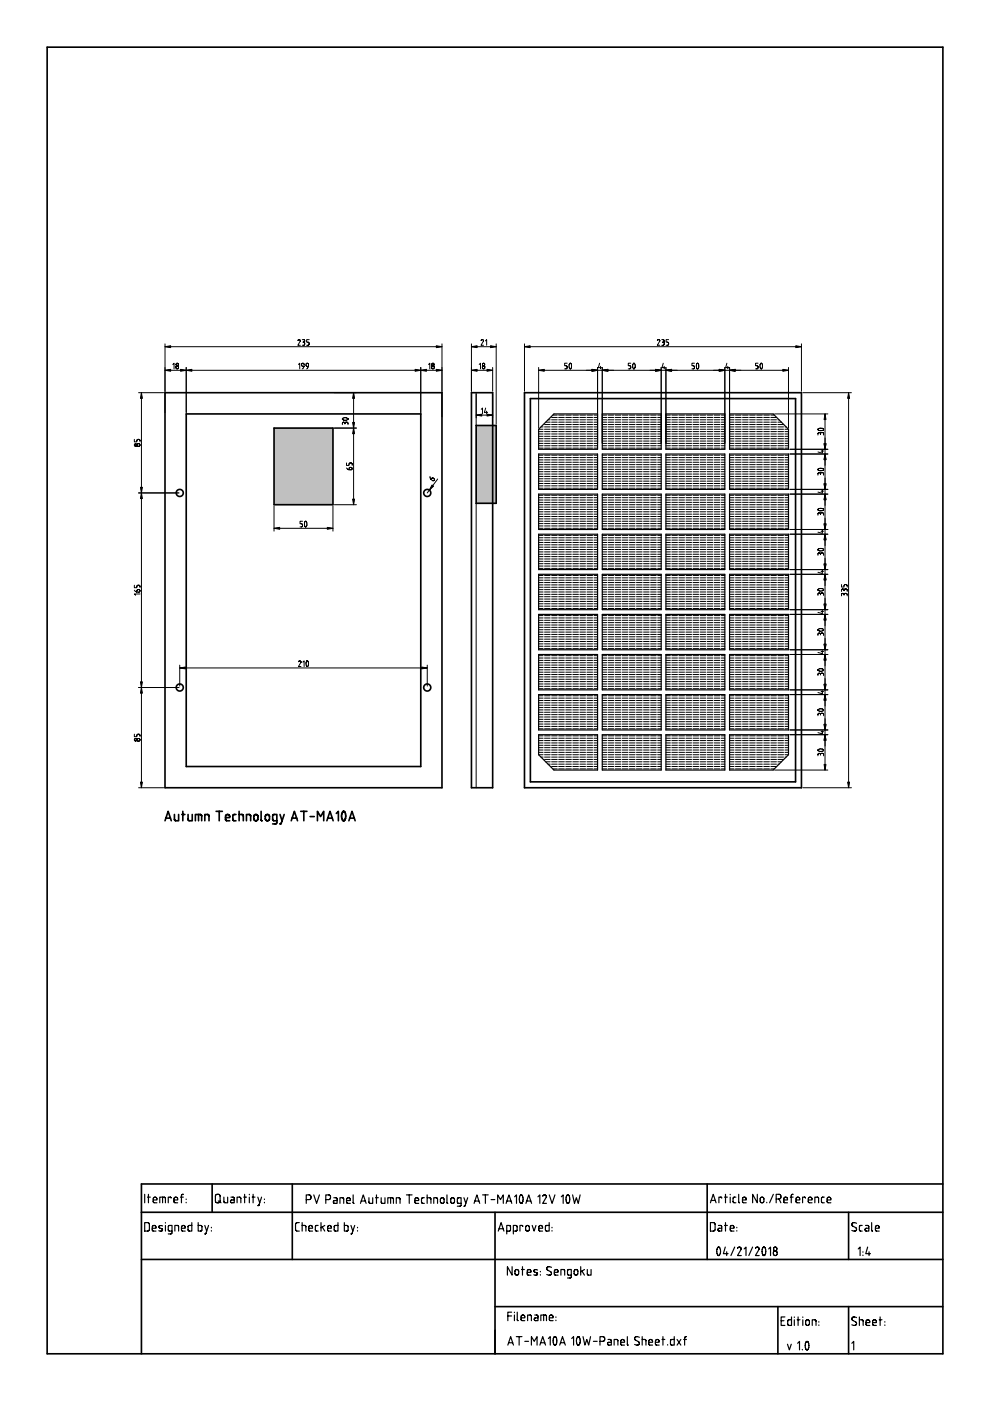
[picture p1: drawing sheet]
<svg xmlns="http://www.w3.org/2000/svg" width="210mm" height="297mm" viewBox="0 0 210 297" stroke-linecap="round" stroke-linejoin="round" font-family="sans-serif">
<g fill="none" stroke="#000" stroke-width=".21">
<path d="M114.2 95h1M114.2 94.5h1M114.2 94h1M114.2 93.5h1M114.2 93h1M114.2 92.5h1M114.2 92h1M114.2 91.5h1M114.2 91h1M114.2 99.5h1M114.2 99h1M114.2 98.5h1"/>
<path d="M114.2 98h1M114.2 97.5h1M114.2 97h1M114.2 96.5h1M114.7 90.5h.5M115.5 95h1.1M115.5 94.5h1.1M115.5 94h1.1M115.5 93.5h1.1M115.5 93h1.1M115.5 92.5h1.1M115.5 92h1.1"/>
<path d="M115.5 91.5h1.1M115.5 91h1.1M115.5 90.5h1.1M115.5 90h1.1M115.5 99.5h1.1M115.5 99h1.1M115.5 98.5h1.1M115.5 98h1.1M115.5 97.5h1.1M115.5 97h1.1M115.5 96.5h1.1M115.7 89.5h.9"/>
<path d="M116.2 89h.4M116.9 95h1.2M116.9 94.5h1.2M116.9 94h1.2M116.9 93.5h1.2M116.9 93h1.2M116.9 92.5h1.2M116.9 92h1.2M116.9 91.5h1.2M116.9 91h1.2M116.9 90.5h1.2M116.9 90h1.2"/>
<path d="M116.9 89.5h1.2M116.9 89h1.2M116.9 88.5h1.2M116.9 99.5h1.2M116.9 99h1.2M116.9 98.5h1.2M116.9 98h1.2M116.9 97.5h1.2M116.9 97h1.2M116.9 96.5h1.2M117.2 88h.9M118.4 95h1.2"/>
<path d="M118.4 94.5h1.2M118.4 94h1.2M118.4 93.5h1.2M118.4 93h1.2M118.4 92.5h1.2M118.4 92h1.2M118.4 91.5h1.2M118.4 91h1.2M118.4 90.5h1.2M118.4 90h1.2M118.4 89.5h1.2M118.4 89h1.2"/>
<path d="M118.4 88.5h1.2M118.4 88h1.2M118.4 99.5h1.2M118.4 99h1.2M118.4 98.5h1.2M118.4 98h1.2M118.4 97.5h1.2M118.4 97h1.2M118.4 96.5h1.2M119.9 95h1.2M119.9 94.5h1.2M119.9 94h1.2"/>
<path d="M119.9 93.5h1.2M119.9 93h1.2M119.9 92.5h1.2M119.9 92h1.2M119.9 91.5h1.2M119.9 91h1.2M119.9 90.5h1.2M119.9 90h1.2M119.9 89.5h1.2M119.9 89h1.2M119.9 88.5h1.2M119.9 88h1.2"/>
<path d="M119.9 99.5h1.2M119.9 99h1.2M119.9 98.5h1.2M119.9 98h1.2M119.9 97.5h1.2M119.9 97h1.2M119.9 96.5h1.2M121.4 95h1.2M121.4 94.5h1.2M121.4 94h1.2M121.4 93.5h1.2M121.4 93h1.2"/>
<path d="M121.4 92.5h1.2M121.4 92h1.2M121.4 91.5h1.2M121.4 91h1.2M121.4 90.5h1.2M121.4 90h1.2M121.4 89.5h1.2M121.4 89h1.2M121.4 88.5h1.2M121.4 88h1.2M121.4 99.5h1.2M121.4 99h1.2"/>
<path d="M121.4 98.5h1.2M121.4 98h1.2M121.4 97.5h1.2M121.4 97h1.2M121.4 96.5h1.2M122.9 95h1.2M122.9 94.5h1.2M122.9 94h1.2M122.9 93.5h1.2M122.9 93h1.2M122.9 92.5h1.2M122.9 92h1.2"/>
<path d="M122.9 91.5h1.2M122.9 91h1.2M122.9 90.5h1.2M122.9 90h1.2M122.9 89.5h1.2M122.9 89h1.2M122.9 88.5h1.2M122.9 88h1.2M122.9 99.5h1.2M122.9 99h1.2M122.9 98.5h1.2M122.9 98h1.2"/>
<path d="M122.9 97.5h1.2M122.9 97h1.2M122.9 96.5h1.2M124.4 95h1.2M124.4 94.5h1.2M124.4 94h1.2M124.4 93.5h1.2M124.4 93h1.2M124.4 92.5h1.2M124.4 92h1.2M124.4 91.5h1.2M124.4 91h1.2"/>
<path d="M124.4 90.5h1.2M124.4 90h1.2M124.4 89.5h1.2M124.4 89h1.2M124.4 88.5h1.2M124.4 88h1.2M124.4 99.5h1.2M124.4 99h1.2M124.4 98.5h1.2M124.4 98h1.2M124.4 97.5h1.2M124.4 97h1.2"/>
<path d="M124.4 96.5h1.2M125.9 95h.8M125.9 94.5h.8M125.9 94h.8M125.9 93.5h.8M125.9 93h.8M125.9 92.5h.8M125.9 92h.8M125.9 91.5h.8M125.9 91h.8M125.9 90.5h.8M125.9 90h.8"/>
<path d="M125.9 89.5h.8M125.9 89h.8M125.9 88.5h.8M125.9 88h.8M125.9 99.5h.8M125.9 99h.8M125.9 98.5h.8M125.9 98h.8M125.9 97.5h.8M125.9 97h.8M125.9 96.5h.8M127.7 95h.9"/>
<path d="M127.7 94.5h.9M127.7 94h.9M127.7 93.5h.9M127.7 93h.9M127.7 92.5h.9M127.7 92h.9M127.7 91.5h.9M127.7 91h.9M127.7 90.5h.9M127.7 90h.9M127.7 89.5h.9M127.7 89h.9"/>
<path d="M127.7 88.5h.9M127.7 88h.9M127.7 99.5h.9M127.7 99h.9M127.7 98.5h.9M127.7 98h.9M127.7 97.5h.9M127.7 97h.9M127.7 96.5h.9M128.9 95h1.2M128.9 94.5h1.2M128.9 94h1.2"/>
<path d="M128.9 93.5h1.2M128.9 93h1.2M128.9 92.5h1.2M128.9 92h1.2M128.9 91.5h1.2M128.9 91h1.2M128.9 90.5h1.2M128.9 90h1.2M128.9 89.5h1.2M128.9 89h1.2M128.9 88.5h1.2M128.9 88h1.2"/>
<path d="M128.9 99.5h1.2M128.9 99h1.2M128.9 98.5h1.2M128.9 98h1.2M128.9 97.5h1.2M128.9 97h1.2M128.9 96.5h1.2M130.4 95h1.2M130.4 94.5h1.2M130.4 94h1.2M130.4 93.5h1.2M130.4 93h1.2"/>
<path d="M130.4 92.5h1.2M130.4 92h1.2M130.4 91.5h1.2M130.4 91h1.2M130.4 90.5h1.2M130.4 90h1.2M130.4 89.5h1.2M130.4 89h1.2M130.4 88.5h1.2M130.4 88h1.2M130.4 99.5h1.2M130.4 99h1.2"/>
<path d="M130.4 98.5h1.2M130.4 98h1.2M130.4 97.5h1.2M130.4 97h1.2M130.4 96.5h1.2M131.9 95h1.2M131.9 94.5h1.2M131.9 94h1.2M131.9 93.5h1.2M131.9 93h1.2M131.9 92.5h1.2M131.9 92h1.2"/>
<path d="M131.9 91.5h1.2M131.9 91h1.2M131.9 90.5h1.2M131.9 90h1.2M131.9 89.5h1.2M131.9 89h1.2M131.9 88.5h1.2M131.9 88h1.2M131.9 99.5h1.2M131.9 99h1.2M131.9 98.5h1.2M131.9 98h1.2"/>
<path d="M131.9 97.5h1.2M131.9 97h1.2M131.9 96.5h1.2M133.4 95h1.2M133.4 94.5h1.2M133.4 94h1.2M133.4 93.5h1.2M133.4 93h1.2M133.4 92.5h1.2M133.4 92h1.2M133.4 91.5h1.2M133.4 91h1.2"/>
<path d="M133.4 90.5h1.2M133.4 90h1.2M133.4 89.5h1.2M133.4 89h1.2M133.4 88.5h1.2M133.4 88h1.2M133.4 99.5h1.2M133.4 99h1.2M133.4 98.5h1.2M133.4 98h1.2M133.4 97.5h1.2M133.4 97h1.2"/>
<path d="M133.4 96.5h1.2M134.9 95h1.2M134.9 94.5h1.2M134.9 94h1.2M134.9 93.5h1.2M134.9 93h1.2M134.9 92.5h1.2M134.9 92h1.2M134.9 91.5h1.2M134.9 91h1.2M134.9 90.5h1.2M134.9 90h1.2"/>
<path d="M134.9 89.5h1.2M134.9 89h1.2M134.9 88.5h1.2M134.9 88h1.2M134.9 99.5h1.2M134.9 99h1.2M134.9 98.5h1.2M134.9 98h1.2M134.9 97.5h1.2M134.9 97h1.2M134.9 96.5h1.2M136.4 95h1.2"/>
<path d="M136.4 94.5h1.2M136.4 94h1.2M136.4 93.5h1.2M136.4 93h1.2M136.4 92.5h1.2M136.4 92h1.2M136.4 91.5h1.2M136.4 91h1.2M136.4 90.5h1.2M136.4 90h1.2M136.4 89.5h1.2M136.4 89h1.2"/>
<path d="M136.4 88.5h1.2M136.4 88h1.2M136.4 99.5h1.2M136.4 99h1.2M136.4 98.5h1.2M136.4 98h1.2M136.4 97.5h1.2M136.4 97h1.2M136.4 96.5h1.2M137.9 95h1.2M137.9 94.5h1.2M137.9 94h1.2"/>
<path d="M137.9 93.5h1.2M137.9 93h1.2M137.9 92.5h1.2M137.9 92h1.2M137.9 91.5h1.2M137.9 91h1.2M137.9 90.5h1.2M137.9 90h1.2M137.9 89.5h1.2M137.9 89h1.2M137.9 88.5h1.2M137.9 88h1.2"/>
<path d="M137.9 99.5h1.2M137.9 99h1.2M137.9 98.5h1.2M137.9 98h1.2M137.9 97.5h1.2M137.9 97h1.2M137.9 96.5h1.2M139.4 95h.8M139.4 94.5h.8M139.4 94h.8M139.4 93.5h.8M139.4 93h.8"/>
<path d="M139.4 92.5h.8M139.4 92h.8M139.4 91.5h.8M139.4 91h.8M139.4 90.5h.8M139.4 90h.8M139.4 89.5h.8M139.4 89h.8M139.4 88.5h.8M139.4 88h.8M139.4 99.5h.8M139.4 99h.8"/>
<path d="M139.4 98.5h.8M139.4 98h.8M139.4 97.5h.8M139.4 97h.8M139.4 96.5h.8M141.2 95h.9M141.2 94.5h.9M141.2 94h.9M141.2 93.5h.9M141.2 93h.9M141.2 92.5h.9M141.2 92h.9"/>
<path d="M141.2 91.5h.9M141.2 91h.9M141.2 90.5h.9M141.2 90h.9M141.2 89.5h.9M141.2 89h.9M141.2 88.5h.9M141.2 88h.9M141.2 99.5h.9M141.2 99h.9M141.2 98.5h.9M141.2 98h.9"/>
<path d="M141.2 97.5h.9M141.2 97h.9M141.2 96.5h.9M142.4 95h1.2M142.4 94.5h1.2M142.4 94h1.2M142.4 93.5h1.2M142.4 93h1.2M142.4 92.5h1.2M142.4 92h1.2M142.4 91.5h1.2M142.4 91h1.2"/>
<path d="M142.4 90.5h1.2M142.4 90h1.2M142.4 89.5h1.2M142.4 89h1.2M142.4 88.5h1.2M142.4 88h1.2M142.4 99.5h1.2M142.4 99h1.2M142.4 98.5h1.2M142.4 98h1.2M142.4 97.5h1.2M142.4 97h1.2"/>
<path d="M142.4 96.5h1.2M143.9 95h1.2M143.9 94.5h1.2M143.9 94h1.2M143.9 93.5h1.2M143.9 93h1.2M143.9 92.5h1.2M143.9 92h1.2M143.9 91.5h1.2M143.9 91h1.2M143.9 90.5h1.2M143.9 90h1.2"/>
<path d="M143.9 89.5h1.2M143.9 89h1.2M143.9 88.5h1.2M143.9 88h1.2M143.9 99.5h1.2M143.9 99h1.2M143.9 98.5h1.2M143.9 98h1.2M143.9 97.5h1.2M143.9 97h1.2M143.9 96.5h1.2M145.4 95h1.2"/>
<path d="M145.4 94.5h1.2M145.4 94h1.2M145.4 93.5h1.2M145.4 93h1.2M145.4 92.5h1.2M145.4 92h1.2M145.4 91.5h1.2M145.4 91h1.2M145.4 90.5h1.2M145.4 90h1.2M145.4 89.5h1.2M145.4 89h1.2"/>
<path d="M145.4 88.5h1.2M145.4 88h1.2M145.4 99.5h1.2M145.4 99h1.2M145.4 98.5h1.2M145.4 98h1.2M145.4 97.5h1.2M145.4 97h1.2M145.4 96.5h1.2M146.9 95h1.2M146.9 94.5h1.2M146.9 94h1.2"/>
<path d="M146.9 93.5h1.2M146.9 93h1.2M146.9 92.5h1.2M146.9 92h1.2M146.9 91.5h1.2M146.9 91h1.2M146.9 90.5h1.2M146.9 90h1.2M146.9 89.5h1.2M146.9 89h1.2M146.9 88.5h1.2M146.9 88h1.2"/>
<path d="M146.9 99.5h1.2M146.9 99h1.2M146.9 98.5h1.2M146.9 98h1.2M146.9 97.5h1.2M146.9 97h1.2M146.9 96.5h1.2M148.4 95h1.2M148.4 94.5h1.2M148.4 94h1.2M148.4 93.5h1.2M148.4 93h1.2"/>
<path d="M148.4 92.5h1.2M148.4 92h1.2M148.4 91.5h1.2M148.4 91h1.2M148.4 90.5h1.2M148.4 90h1.2M148.4 89.5h1.2M148.4 89h1.2M148.4 88.5h1.2M148.4 88h1.2M148.4 99.5h1.2M148.4 99h1.2"/>
<path d="M148.4 98.5h1.2M148.4 98h1.2M148.4 97.5h1.2M148.4 97h1.2M148.4 96.5h1.2M149.9 95h1.2M149.9 94.5h1.2M149.9 94h1.2M149.9 93.5h1.2M149.9 93h1.2M149.9 92.5h1.2M149.9 92h1.2"/>
<path d="M149.9 91.5h1.2M149.9 91h1.2M149.9 90.5h1.2M149.9 90h1.2M149.9 89.5h1.2M149.9 89h1.2M149.9 88.5h1.2M149.9 88h1.2M149.9 99.5h1.2M149.9 99h1.2M149.9 98.5h1.2M149.9 98h1.2"/>
<path d="M149.9 97.5h1.2M149.9 97h1.2M149.9 96.5h1.2M151.4 95h1.2M151.4 94.5h1.2M151.4 94h1.2M151.4 93.5h1.2M151.4 93h1.2M151.4 92.5h1.2M151.4 92h1.2M151.4 91.5h1.2M151.4 91h1.2"/>
<path d="M151.4 90.5h1.2M151.4 90h1.2M151.4 89.5h1.2M151.4 89h1.2M151.4 88.5h1.2M151.4 88h1.2M151.4 99.5h1.2M151.4 99h1.2M151.4 98.5h1.2M151.4 98h1.2M151.4 97.5h1.2M151.4 97h1.2"/>
<path d="M151.4 96.5h1.2M152.9 95h.8M152.9 94.5h.8M152.9 94h.8M152.9 93.5h.8M152.9 93h.8M152.9 92.5h.8M152.9 92h.8M152.9 91.5h.8M152.9 91h.8M152.9 90.5h.8M152.9 90h.8"/>
<path d="M152.9 89.5h.8M152.9 89h.8M152.9 88.5h.8M152.9 88h.8M152.9 99.5h.8M152.9 99h.8M152.9 98.5h.8M152.9 98h.8M152.9 97.5h.8M152.9 97h.8M152.9 96.5h.8M154.7 95h.9"/>
<path d="M154.7 94.5h.9M154.7 94h.9M154.7 93.5h.9M154.7 93h.9M154.7 92.5h.9M154.7 92h.9M154.7 91.5h.9M154.7 91h.9M154.7 90.5h.9M154.7 90h.9M154.7 89.5h.9M154.7 89h.9"/>
<path d="M154.7 88.5h.9M154.7 88h.9M154.7 99.5h.9M154.7 99h.9M154.7 98.5h.9M154.7 98h.9M154.7 97.5h.9M154.7 97h.9M154.7 96.5h.9M155.9 95h1.2M155.9 94.5h1.2M155.9 94h1.2"/>
<path d="M155.9 93.5h1.2M155.9 93h1.2M155.9 92.5h1.2M155.9 92h1.2M155.9 91.5h1.2M155.9 91h1.2M155.9 90.5h1.2M155.9 90h1.2M155.9 89.5h1.2M155.9 89h1.2M155.9 88.5h1.2M155.9 88h1.2"/>
<path d="M155.9 99.5h1.2M155.9 99h1.2M155.9 98.5h1.2M155.9 98h1.2M155.9 97.5h1.2M155.9 97h1.2M155.9 96.5h1.2M157.4 95h1.2M157.4 94.5h1.2M157.4 94h1.2M157.4 93.5h1.2M157.4 93h1.2"/>
<path d="M157.4 92.5h1.2M157.4 92h1.2M157.4 91.5h1.2M157.4 91h1.2M157.4 90.5h1.2M157.4 90h1.2M157.4 89.5h1.2M157.4 89h1.2M157.4 88.5h1.2M157.4 88h1.2M157.4 99.5h1.2M157.4 99h1.2"/>
<path d="M157.4 98.5h1.2M157.4 98h1.2M157.4 97.5h1.2M157.4 97h1.2M157.4 96.5h1.2M158.9 95h1.2M158.9 94.5h1.2M158.9 94h1.2M158.9 93.5h1.2M158.9 93h1.2M158.9 92.5h1.2M158.9 92h1.2"/>
<path d="M158.9 91.5h1.2M158.9 91h1.2M158.9 90.5h1.2M158.9 90h1.2M158.9 89.5h1.2M158.9 89h1.2M158.9 88.5h1.2M158.9 88h1.2M158.9 99.5h1.2M158.9 99h1.2M158.9 98.5h1.2M158.9 98h1.2"/>
<path d="M158.9 97.5h1.2M158.9 97h1.2M158.9 96.5h1.2M160.4 95h1.2M160.4 94.5h1.2M160.4 94h1.2M160.4 93.5h1.2M160.4 93h1.2M160.4 92.5h1.2M160.4 92h1.2M160.4 91.5h1.2M160.4 91h1.2"/>
<path d="M160.4 90.5h1.2M160.4 90h1.2M160.4 89.5h1.2M160.4 89h1.2M160.4 88.5h1.2M160.4 88h1.2M160.4 99.5h1.2M160.4 99h1.2M160.4 98.5h1.2M160.4 98h1.2M160.4 97.5h1.2M160.4 97h1.2"/>
<path d="M160.4 96.5h1.2M161.9 95h1.2M161.9 94.5h1.2M161.9 94h1.2M161.9 93.5h1.2M161.9 93h1.2M161.9 92.5h1.2M161.9 92h1.2M161.9 91.5h1.2M161.9 91h1.2M161.9 90.5h1.2M161.9 90h1.2"/>
<path d="M161.9 89.5h1.2M161.9 89h1.2M161.9 88.5h1.2M161.9 88h1.2M161.9 99.5h1.2M161.9 99h1.2M161.9 98.5h1.2M161.9 98h1.2M161.9 97.5h1.2M161.9 97h1.2M161.9 96.5h1.2M163.4 95h1.2"/>
<path d="M163.4 94.5h1.2M163.4 94h1.2M163.4 93.5h1.2M163.4 93h1.2M163.4 92.5h1.2M163.4 92h1.2M163.4 91.5h1.2M163.4 91h1.2M163.4 90.5h1.2M163.4 90h1.2M163.4 89.5h1.2M163.4 89h1.2"/>
<path d="M163.4 88.5h1.2M163.4 88h.8M163.4 99.5h1.2M163.4 99h1.2M163.4 98.5h1.2M163.4 98h1.2M163.4 97.5h1.2M163.4 97h1.2M163.4 96.5h1.2M164.9 95h1.2M164.9 94.5h1.2M164.9 94h1.2"/>
<path d="M164.9 93.5h1.2M164.9 93h1.2M164.9 92.5h1.2M164.9 92h1.2M164.9 91.5h1.2M164.9 91h1.2M164.9 90.5h1.2M164.9 90h1.2M164.9 89.5h.8M164.9 89h.3M164.9 99.5h1.2M164.9 99h1.2"/>
<path d="M164.9 98.5h1.2M164.9 98h1.2M164.9 97.5h1.2M164.9 97h1.2M164.9 96.5h1.2M166.4 95h.8M166.4 94.5h.8M166.4 94h.8M166.4 93.5h.8M166.4 93h.8M166.4 92.5h.8M166.4 92h.8"/>
<path d="M166.4 91.5h.8M166.4 91h.8M166.4 90.5h.3M166.4 99.5h.8M166.4 99h.8M166.4 98.5h.8M166.4 98h.8M166.4 97.5h.8M166.4 97h.8M166.4 96.5h.8M114.2 119.5h1M114.2 119h1"/>
<path d="M114.2 118.5h1M114.2 118h1M114.2 117.5h1M114.2 117h1M114.2 116.5h1M114.2 116h1M114.2 115.5h1M114.2 115h1M114.2 114.5h1M114.2 114h1M114.2 113.5h1M114.2 112h1"/>
<path d="M114.2 111.5h1M114.2 111h1M114.2 110.5h1M114.2 110h1M114.2 109.5h1M114.2 109h1M114.2 108.5h1M114.2 108h1M114.2 107.5h1M114.2 107h1M114.2 106.5h1M114.2 106h1"/>
<path d="M114.2 105.5h1M114.2 105h1M114.2 103.5h1M114.2 103h1M114.2 102.5h1M114.2 102h1M114.2 101.5h1M114.2 101h1M114.2 100.5h1M114.2 100h1M115.5 119.5h1.1M115.5 119h1.1"/>
<path d="M115.5 118.5h1.1M115.5 118h1.1M115.5 117.5h1.1M115.5 117h1.1M115.5 116.5h1.1M115.5 116h1.1M115.5 115.5h1.1M115.5 115h1.1M115.5 114.5h1.1M115.5 114h1.1M115.5 113.5h1.1M115.5 112h1.1"/>
<path d="M115.5 111.5h1.1M115.5 111h1.1M115.5 110.5h1.1M115.5 110h1.1M115.5 109.5h1.1M115.5 109h1.1M115.5 108.5h1.1M115.5 108h1.1M115.5 107.5h1.1M115.5 107h1.1M115.5 106.5h1.1M115.5 106h1.1"/>
<path d="M115.5 105.5h1.1M115.5 105h1.1M115.5 103.5h1.1M115.5 103h1.1M115.5 102.5h1.1M115.5 102h1.1M115.5 101.5h1.1M115.5 101h1.1M115.5 100.5h1.1M115.5 100h1.1M116.9 119.5h1.2M116.9 119h1.2"/>
<path d="M116.9 118.5h1.2M116.9 118h1.2M116.9 117.5h1.2M116.9 117h1.2M116.9 116.5h1.2M116.9 116h1.2M116.9 115.5h1.2M116.9 115h1.2M116.9 114.5h1.2M116.9 114h1.2M116.9 113.5h1.2M116.9 112h1.2"/>
<path d="M116.9 111.5h1.2M116.9 111h1.2M116.9 110.5h1.2M116.9 110h1.2M116.9 109.5h1.2M116.9 109h1.2M116.9 108.5h1.2M116.9 108h1.2M116.9 107.5h1.2M116.9 107h1.2M116.9 106.5h1.2M116.9 106h1.2"/>
<path d="M116.9 105.5h1.2M116.9 105h1.2M116.9 103.5h1.2M116.9 103h1.2M116.9 102.5h1.2M116.9 102h1.2M116.9 101.5h1.2M116.9 101h1.2M116.9 100.5h1.2M116.9 100h1.2M118.4 119.5h1.2M118.4 119h1.2"/>
<path d="M118.4 118.5h1.2M118.4 118h1.2M118.4 117.5h1.2M118.4 117h1.2M118.4 116.5h1.2M118.4 116h1.2M118.4 115.5h1.2M118.4 115h1.2M118.4 114.5h1.2M118.4 114h1.2M118.4 113.5h1.2M118.4 112h1.2"/>
<path d="M118.4 111.5h1.2M118.4 111h1.2M118.4 110.5h1.2M118.4 110h1.2M118.4 109.5h1.2M118.4 109h1.2M118.4 108.5h1.2M118.4 108h1.2M118.4 107.5h1.2M118.4 107h1.2M118.4 106.5h1.2M118.4 106h1.2"/>
<path d="M118.4 105.5h1.2M118.4 105h1.2M118.4 103.5h1.2M118.4 103h1.2M118.4 102.5h1.2M118.4 102h1.2M118.4 101.5h1.2M118.4 101h1.2M118.4 100.5h1.2M118.4 100h1.2M119.9 119.5h1.2M119.9 119h1.2"/>
<path d="M119.9 118.5h1.2M119.9 118h1.2M119.9 117.5h1.2M119.9 117h1.2M119.9 116.5h1.2M119.9 116h1.2M119.9 115.5h1.2M119.9 115h1.2M119.9 114.5h1.2M119.9 114h1.2M119.9 113.5h1.2M119.9 112h1.2"/>
<path d="M119.9 111.5h1.2M119.9 111h1.2M119.9 110.5h1.2M119.9 110h1.2M119.9 109.5h1.2M119.9 109h1.2M119.9 108.5h1.2M119.9 108h1.2M119.9 107.5h1.2M119.9 107h1.2M119.9 106.5h1.2M119.9 106h1.2"/>
<path d="M119.9 105.5h1.2M119.9 105h1.2M119.9 103.5h1.2M119.9 103h1.2M119.9 102.5h1.2M119.9 102h1.2M119.9 101.5h1.2M119.9 101h1.2M119.9 100.5h1.2M119.9 100h1.2M121.4 119.5h1.2M121.4 119h1.2"/>
<path d="M121.4 118.5h1.2M121.4 118h1.2M121.4 117.5h1.2M121.4 117h1.2M121.4 116.5h1.2M121.4 116h1.2M121.4 115.5h1.2M121.4 115h1.2M121.4 114.5h1.2M121.4 114h1.2M121.4 113.5h1.2M121.4 112h1.2"/>
<path d="M121.4 111.5h1.2M121.4 111h1.2M121.4 110.5h1.2M121.4 110h1.2M121.4 109.5h1.2M121.4 109h1.2M121.4 108.5h1.2M121.4 108h1.2M121.4 107.5h1.2M121.4 107h1.2M121.4 106.5h1.2M121.4 106h1.2"/>
<path d="M121.4 105.5h1.2M121.4 105h1.2M121.4 103.5h1.2M121.4 103h1.2M121.4 102.5h1.2M121.4 102h1.2M121.4 101.5h1.2M121.4 101h1.2M121.4 100.5h1.2M121.4 100h1.2M122.9 119.5h1.2M122.9 119h1.2"/>
<path d="M122.9 118.5h1.2M122.9 118h1.2M122.9 117.5h1.2M122.9 117h1.2M122.9 116.5h1.2M122.9 116h1.2M122.9 115.5h1.2M122.9 115h1.2M122.9 114.5h1.2M122.9 114h1.2M122.9 113.5h1.2M122.9 112h1.2"/>
<path d="M122.9 111.5h1.2M122.9 111h1.2M122.9 110.5h1.2M122.9 110h1.2M122.9 109.5h1.2M122.9 109h1.2M122.9 108.5h1.2M122.9 108h1.2M122.9 107.5h1.2M122.9 107h1.2M122.9 106.5h1.2M122.9 106h1.2"/>
<path d="M122.9 105.5h1.2M122.9 105h1.2M122.9 103.5h1.2M122.9 103h1.2M122.9 102.5h1.2M122.9 102h1.2M122.9 101.5h1.2M122.9 101h1.2M122.9 100.5h1.2M122.9 100h1.2M124.4 119.5h1.2M124.4 119h1.2"/>
<path d="M124.4 118.5h1.2M124.4 118h1.2M124.4 117.5h1.2M124.4 117h1.2M124.4 116.5h1.2M124.4 116h1.2M124.4 115.5h1.2M124.4 115h1.2M124.4 114.5h1.2M124.4 114h1.2M124.4 113.5h1.2M124.4 112h1.2"/>
<path d="M124.4 111.5h1.2M124.4 111h1.2M124.4 110.5h1.2M124.4 110h1.2M124.4 109.5h1.2M124.4 109h1.2M124.4 108.5h1.2M124.4 108h1.2M124.4 107.5h1.2M124.4 107h1.2M124.4 106.5h1.2M124.4 106h1.2"/>
<path d="M124.4 105.5h1.2M124.4 105h1.2M124.4 103.5h1.2M124.4 103h1.2M124.4 102.5h1.2M124.4 102h1.2M124.4 101.5h1.2M124.4 101h1.2M124.4 100.5h1.2M124.4 100h1.2M125.9 119.5h.8M125.9 119h.8"/>
<path d="M125.9 118.5h.8M125.9 118h.8M125.9 117.5h.8M125.9 117h.8M125.9 116.5h.8M125.9 116h.8M125.9 115.5h.8M125.9 115h.8M125.9 114.5h.8M125.9 114h.8M125.9 113.5h.8M125.9 112h.8"/>
<path d="M125.9 111.5h.8M125.9 111h.8M125.9 110.5h.8M125.9 110h.8M125.9 109.5h.8M125.9 109h.8M125.9 108.5h.8M125.9 108h.8M125.9 107.5h.8M125.9 107h.8M125.9 106.5h.8M125.9 106h.8"/>
<path d="M125.9 105.5h.8M125.9 105h.8M125.9 103.5h.8M125.9 103h.8M125.9 102.5h.8M125.9 102h.8M125.9 101.5h.8M125.9 101h.8M125.9 100.5h.8M125.9 100h.8M127.7 119.5h.9M127.7 119h.9"/>
<path d="M127.7 118.5h.9M127.7 118h.9M127.7 117.5h.9M127.7 117h.9M127.7 116.5h.9M127.7 116h.9M127.7 115.5h.9M127.7 115h.9M127.7 114.5h.9M127.7 114h.9M127.7 113.5h.9M127.7 112h.9"/>
<path d="M127.7 111.5h.9M127.7 111h.9M127.7 110.5h.9M127.7 110h.9M127.7 109.5h.9M127.7 109h.9M127.7 108.5h.9M127.7 108h.9M127.7 107.5h.9M127.7 107h.9M127.7 106.5h.9M127.7 106h.9"/>
<path d="M127.7 105.5h.9M127.7 105h.9M127.7 103.5h.9M127.7 103h.9M127.7 102.5h.9M127.7 102h.9M127.7 101.5h.9M127.7 101h.9M127.7 100.5h.9M127.7 100h.9M128.9 119.5h1.2M128.9 119h1.2"/>
<path d="M128.9 118.5h1.2M128.9 118h1.2M128.9 117.5h1.2M128.9 117h1.2M128.9 116.5h1.2M128.9 116h1.2M128.9 115.5h1.2M128.9 115h1.2M128.9 114.5h1.2M128.9 114h1.2M128.9 113.5h1.2M128.9 112h1.2"/>
<path d="M128.9 111.5h1.2M128.9 111h1.2M128.9 110.5h1.2M128.9 110h1.2M128.9 109.5h1.2M128.9 109h1.2M128.9 108.5h1.2M128.9 108h1.2M128.9 107.5h1.2M128.9 107h1.2M128.9 106.5h1.2M128.9 106h1.2"/>
<path d="M128.9 105.5h1.2M128.9 105h1.2M128.9 103.5h1.2M128.9 103h1.2M128.9 102.5h1.2M128.9 102h1.2M128.9 101.5h1.2M128.9 101h1.2M128.9 100.5h1.2M128.9 100h1.2M130.4 119.5h1.2M130.4 119h1.2"/>
<path d="M130.4 118.5h1.2M130.4 118h1.2M130.4 117.5h1.2M130.4 117h1.2M130.4 116.5h1.2M130.4 116h1.2M130.4 115.5h1.2M130.4 115h1.2M130.4 114.5h1.2M130.4 114h1.2M130.4 113.5h1.2M130.4 112h1.2"/>
<path d="M130.4 111.5h1.2M130.4 111h1.2M130.4 110.5h1.2M130.4 110h1.2M130.4 109.5h1.2M130.4 109h1.2M130.4 108.5h1.2M130.4 108h1.2M130.4 107.5h1.2M130.4 107h1.2M130.4 106.5h1.2M130.4 106h1.2"/>
<path d="M130.4 105.5h1.2M130.4 105h1.2M130.4 103.5h1.2M130.4 103h1.2M130.4 102.5h1.2M130.4 102h1.2M130.4 101.5h1.2M130.4 101h1.2M130.4 100.5h1.2M130.4 100h1.2M131.9 119.5h1.2M131.9 119h1.2"/>
<path d="M131.9 118.5h1.2M131.9 118h1.2M131.9 117.5h1.2M131.9 117h1.2M131.9 116.5h1.2M131.9 116h1.2M131.9 115.5h1.2M131.9 115h1.2M131.9 114.5h1.2M131.9 114h1.2M131.9 113.5h1.2M131.9 112h1.2"/>
<path d="M131.9 111.5h1.2M131.9 111h1.2M131.9 110.5h1.2M131.9 110h1.2M131.9 109.5h1.2M131.9 109h1.2M131.9 108.5h1.2M131.9 108h1.2M131.9 107.5h1.2M131.9 107h1.2M131.9 106.5h1.2M131.9 106h1.2"/>
<path d="M131.9 105.5h1.2M131.9 105h1.2M131.9 103.5h1.2M131.9 103h1.2M131.9 102.5h1.2M131.9 102h1.2M131.9 101.5h1.2M131.9 101h1.2M131.9 100.5h1.2M131.9 100h1.2M133.4 119.5h1.2M133.4 119h1.2"/>
<path d="M133.4 118.5h1.2M133.4 118h1.2M133.4 117.5h1.2M133.4 117h1.2M133.4 116.5h1.2M133.4 116h1.2M133.4 115.5h1.2M133.4 115h1.2M133.4 114.5h1.2M133.4 114h1.2M133.4 113.5h1.2M133.4 112h1.2"/>
<path d="M133.4 111.5h1.2M133.4 111h1.2M133.4 110.5h1.2M133.4 110h1.2M133.4 109.5h1.2M133.4 109h1.2M133.4 108.5h1.2M133.4 108h1.2M133.4 107.5h1.2M133.4 107h1.2M133.4 106.5h1.2M133.4 106h1.2"/>
<path d="M133.4 105.5h1.2M133.4 105h1.2M133.4 103.5h1.2M133.4 103h1.2M133.4 102.5h1.2M133.4 102h1.2M133.4 101.5h1.2M133.4 101h1.2M133.4 100.5h1.2M133.4 100h1.2M134.9 119.5h1.2M134.9 119h1.2"/>
<path d="M134.9 118.5h1.2M134.9 118h1.2M134.9 117.5h1.2M134.9 117h1.2M134.9 116.5h1.2M134.9 116h1.2M134.9 115.5h1.2M134.9 115h1.2M134.9 114.5h1.2M134.9 114h1.2M134.9 113.5h1.2M134.9 112h1.2"/>
<path d="M134.9 111.5h1.2M134.9 111h1.2M134.9 110.5h1.2M134.9 110h1.2M134.9 109.5h1.2M134.9 109h1.2M134.9 108.5h1.2M134.9 108h1.2M134.9 107.5h1.2M134.9 107h1.2M134.9 106.5h1.2M134.9 106h1.2"/>
<path d="M134.9 105.5h1.2M134.9 105h1.2M134.9 103.5h1.2M134.9 103h1.2M134.9 102.5h1.2M134.9 102h1.2M134.9 101.5h1.2M134.9 101h1.2M134.9 100.5h1.2M134.9 100h1.2M136.4 119.5h1.2M136.4 119h1.2"/>
<path d="M136.4 118.5h1.2M136.4 118h1.2M136.4 117.5h1.2M136.4 117h1.2M136.4 116.5h1.2M136.4 116h1.2M136.4 115.5h1.2M136.4 115h1.2M136.4 114.5h1.2M136.4 114h1.2M136.4 113.5h1.2M136.4 112h1.2"/>
<path d="M136.4 111.5h1.2M136.4 111h1.2M136.4 110.5h1.2M136.4 110h1.2M136.4 109.5h1.2M136.4 109h1.2M136.4 108.5h1.2M136.4 108h1.2M136.4 107.5h1.2M136.4 107h1.2M136.4 106.5h1.2M136.4 106h1.2"/>
<path d="M136.4 105.5h1.2M136.4 105h1.2M136.4 103.5h1.2M136.4 103h1.2M136.4 102.5h1.2M136.4 102h1.2M136.4 101.5h1.2M136.4 101h1.2M136.4 100.5h1.2M136.4 100h1.2M137.9 119.5h1.2M137.9 119h1.2"/>
<path d="M137.9 118.5h1.2M137.9 118h1.2M137.9 117.5h1.2M137.9 117h1.2M137.9 116.5h1.2M137.9 116h1.2M137.9 115.5h1.2M137.9 115h1.2M137.9 114.5h1.2M137.9 114h1.2M137.9 113.5h1.2M137.9 112h1.2"/>
<path d="M137.9 111.5h1.2M137.9 111h1.2M137.9 110.5h1.2M137.9 110h1.2M137.9 109.5h1.2M137.9 109h1.2M137.9 108.5h1.2M137.9 108h1.2M137.9 107.5h1.2M137.9 107h1.2M137.9 106.5h1.2M137.9 106h1.2"/>
<path d="M137.9 105.5h1.2M137.9 105h1.2M137.9 103.5h1.2M137.9 103h1.2M137.9 102.5h1.2M137.9 102h1.2M137.9 101.5h1.2M137.9 101h1.2M137.9 100.5h1.2M137.9 100h1.2M139.4 119.5h.8M139.4 119h.8"/>
<path d="M139.4 118.5h.8M139.4 118h.8M139.4 117.5h.8M139.4 117h.8M139.4 116.5h.8M139.4 116h.8M139.4 115.5h.8M139.4 115h.8M139.4 114.5h.8M139.4 114h.8M139.4 113.5h.8M139.4 112h.8"/>
<path d="M139.4 111.5h.8M139.4 111h.8M139.4 110.5h.8M139.4 110h.8M139.4 109.5h.8M139.4 109h.8M139.4 108.5h.8M139.4 108h.8M139.4 107.5h.8M139.4 107h.8M139.4 106.5h.8M139.4 106h.8"/>
<path d="M139.4 105.5h.8M139.4 105h.8M139.4 103.5h.8M139.4 103h.8M139.4 102.5h.8M139.4 102h.8M139.4 101.5h.8M139.4 101h.8M139.4 100.5h.8M139.4 100h.8M141.2 119.5h.9M141.2 119h.9"/>
<path d="M141.2 118.5h.9M141.2 118h.9M141.2 117.5h.9M141.2 117h.9M141.2 116.5h.9M141.2 116h.9M141.2 115.5h.9M141.2 115h.9M141.2 114.5h.9M141.2 114h.9M141.2 113.5h.9M141.2 112h.9"/>
<path d="M141.2 111.5h.9M141.2 111h.9M141.2 110.5h.9M141.2 110h.9M141.2 109.5h.9M141.2 109h.9M141.2 108.5h.9M141.2 108h.9M141.2 107.5h.9M141.2 107h.9M141.2 106.5h.9M141.2 106h.9"/>
<path d="M141.2 105.5h.9M141.2 105h.9M141.2 103.5h.9M141.2 103h.9M141.2 102.5h.9M141.2 102h.9M141.2 101.5h.9M141.2 101h.9M141.2 100.5h.9M141.2 100h.9M142.4 119.5h1.2M142.4 119h1.2"/>
<path d="M142.4 118.5h1.2M142.4 118h1.2M142.4 117.5h1.2M142.4 117h1.2M142.4 116.5h1.2M142.4 116h1.2M142.4 115.5h1.2M142.4 115h1.2M142.4 114.5h1.2M142.4 114h1.2M142.4 113.5h1.2M142.4 112h1.2"/>
<path d="M142.4 111.5h1.2M142.4 111h1.2M142.4 110.5h1.2M142.4 110h1.2M142.4 109.5h1.2M142.4 109h1.2M142.4 108.5h1.2M142.4 108h1.2M142.4 107.5h1.2M142.4 107h1.2M142.4 106.5h1.2M142.4 106h1.2"/>
<path d="M142.4 105.5h1.2M142.4 105h1.2M142.4 103.5h1.2M142.4 103h1.2M142.4 102.5h1.2M142.4 102h1.2M142.4 101.5h1.2M142.4 101h1.2M142.4 100.5h1.2M142.4 100h1.2M143.9 119.5h1.2M143.9 119h1.2"/>
<path d="M143.9 118.5h1.2M143.9 118h1.2M143.9 117.5h1.2M143.9 117h1.2M143.9 116.5h1.2M143.9 116h1.2M143.9 115.5h1.2M143.9 115h1.2M143.9 114.5h1.2M143.9 114h1.2M143.9 113.5h1.2M143.9 112h1.2"/>
<path d="M143.9 111.5h1.2M143.9 111h1.2M143.9 110.5h1.2M143.9 110h1.2M143.9 109.5h1.2M143.9 109h1.2M143.9 108.5h1.2M143.9 108h1.2M143.9 107.5h1.2M143.9 107h1.2M143.9 106.5h1.2M143.9 106h1.2"/>
<path d="M143.9 105.5h1.2M143.9 105h1.2M143.9 103.5h1.2M143.9 103h1.2M143.9 102.5h1.2M143.9 102h1.2M143.9 101.5h1.2M143.9 101h1.2M143.9 100.5h1.2M143.9 100h1.2M145.4 119.5h1.2M145.4 119h1.2"/>
<path d="M145.4 118.5h1.2M145.4 118h1.2M145.4 117.5h1.2M145.4 117h1.2M145.4 116.5h1.2M145.4 116h1.2M145.4 115.5h1.2M145.4 115h1.2M145.4 114.5h1.2M145.4 114h1.2M145.4 113.5h1.2M145.4 112h1.2"/>
<path d="M145.4 111.5h1.2M145.4 111h1.2M145.4 110.5h1.2M145.4 110h1.2M145.4 109.5h1.2M145.4 109h1.2M145.4 108.5h1.2M145.4 108h1.2M145.4 107.5h1.2M145.4 107h1.2M145.4 106.5h1.2M145.4 106h1.2"/>
<path d="M145.4 105.5h1.2M145.4 105h1.2M145.4 103.5h1.2M145.4 103h1.2M145.4 102.5h1.2M145.4 102h1.2M145.4 101.5h1.2M145.4 101h1.2M145.4 100.5h1.2M145.4 100h1.2M146.9 119.5h1.2M146.9 119h1.2"/>
<path d="M146.9 118.5h1.2M146.9 118h1.2M146.9 117.5h1.2M146.9 117h1.2M146.9 116.5h1.2M146.9 116h1.2M146.9 115.5h1.2M146.9 115h1.2M146.9 114.5h1.2M146.9 114h1.2M146.9 113.5h1.2M146.9 112h1.2"/>
<path d="M146.9 111.5h1.2M146.9 111h1.2M146.9 110.5h1.2M146.9 110h1.2M146.9 109.5h1.2M146.9 109h1.2M146.9 108.5h1.2M146.9 108h1.2M146.9 107.5h1.2M146.9 107h1.2M146.9 106.5h1.2M146.9 106h1.2"/>
<path d="M146.9 105.5h1.2M146.9 105h1.2M146.9 103.5h1.2M146.9 103h1.2M146.9 102.5h1.2M146.9 102h1.2M146.9 101.5h1.2M146.9 101h1.2M146.9 100.5h1.2M146.9 100h1.2M148.4 119.5h1.2M148.4 119h1.2"/>
<path d="M148.4 118.5h1.2M148.4 118h1.2M148.4 117.5h1.2M148.4 117h1.2M148.4 116.5h1.2M148.4 116h1.2M148.4 115.5h1.2M148.4 115h1.2M148.4 114.5h1.2M148.4 114h1.2M148.4 113.5h1.2M148.4 112h1.2"/>
<path d="M148.4 111.5h1.2M148.4 111h1.2M148.4 110.5h1.2M148.4 110h1.2M148.4 109.5h1.2M148.4 109h1.2M148.4 108.5h1.2M148.4 108h1.2M148.4 107.5h1.2M148.4 107h1.2M148.4 106.5h1.2M148.4 106h1.2"/>
<path d="M148.4 105.5h1.2M148.4 105h1.2M148.4 103.5h1.2M148.4 103h1.2M148.4 102.5h1.2M148.4 102h1.2M148.4 101.5h1.2M148.4 101h1.2M148.4 100.5h1.2M148.4 100h1.2M149.9 119.5h1.2M149.9 119h1.2"/>
<path d="M149.9 118.5h1.2M149.9 118h1.2M149.9 117.5h1.2M149.9 117h1.2M149.9 116.5h1.2M149.9 116h1.2M149.9 115.5h1.2M149.9 115h1.2M149.9 114.5h1.2M149.9 114h1.2M149.9 113.5h1.2M149.9 112h1.2"/>
<path d="M149.9 111.5h1.2M149.9 111h1.2M149.9 110.5h1.2M149.9 110h1.2M149.9 109.5h1.2M149.9 109h1.2M149.9 108.5h1.2M149.9 108h1.2M149.9 107.5h1.2M149.9 107h1.2M149.9 106.5h1.2M149.9 106h1.2"/>
<path d="M149.9 105.5h1.2M149.9 105h1.2M149.9 103.5h1.2M149.9 103h1.2M149.9 102.5h1.2M149.9 102h1.2M149.9 101.5h1.2M149.9 101h1.2M149.9 100.5h1.2M149.9 100h1.2M151.4 119.5h1.2M151.4 119h1.2"/>
<path d="M151.4 118.5h1.2M151.4 118h1.2M151.4 117.5h1.2M151.4 117h1.2M151.4 116.5h1.2M151.4 116h1.2M151.4 115.5h1.2M151.4 115h1.2M151.4 114.5h1.2M151.4 114h1.2M151.4 113.5h1.2M151.4 112h1.2"/>
<path d="M151.4 111.5h1.2M151.4 111h1.2M151.4 110.5h1.2M151.4 110h1.2M151.4 109.5h1.2M151.4 109h1.2M151.4 108.5h1.2M151.4 108h1.2M151.4 107.5h1.2M151.4 107h1.2M151.4 106.5h1.2M151.4 106h1.2"/>
<path d="M151.4 105.5h1.2M151.4 105h1.2M151.4 103.5h1.2M151.4 103h1.2M151.4 102.5h1.2M151.4 102h1.2M151.4 101.5h1.2M151.4 101h1.2M151.4 100.5h1.2M151.4 100h1.2M152.9 119.5h.8M152.9 119h.8"/>
<path d="M152.9 118.5h.8M152.9 118h.8M152.9 117.5h.8M152.9 117h.8M152.9 116.5h.8M152.9 116h.8M152.9 115.5h.8M152.9 115h.8M152.9 114.5h.8M152.9 114h.8M152.9 113.5h.8M152.9 112h.8"/>
<path d="M152.9 111.5h.8M152.9 111h.8M152.9 110.5h.8M152.9 110h.8M152.9 109.5h.8M152.9 109h.8M152.9 108.5h.8M152.9 108h.8M152.9 107.5h.8M152.9 107h.8M152.9 106.5h.8M152.9 106h.8"/>
<path d="M152.9 105.5h.8M152.9 105h.8M152.9 103.5h.8M152.9 103h.8M152.9 102.5h.8M152.9 102h.8M152.9 101.5h.8M152.9 101h.8M152.9 100.5h.8M152.9 100h.8M154.7 119.5h.9M154.7 119h.9"/>
<path d="M154.7 118.5h.9M154.7 118h.9M154.7 117.5h.9M154.7 117h.9M154.7 116.5h.9M154.7 116h.9M154.7 115.5h.9M154.7 115h.9M154.7 114.5h.9M154.7 114h.9M154.7 113.5h.9M154.7 112h.9"/>
<path d="M154.7 111.5h.9M154.7 111h.9M154.7 110.5h.9M154.7 110h.9M154.7 109.5h.9M154.7 109h.9M154.7 108.5h.9M154.7 108h.9M154.7 107.5h.9M154.7 107h.9M154.7 106.5h.9M154.7 106h.9"/>
<path d="M154.7 105.5h.9M154.7 105h.9M154.7 103.5h.9M154.7 103h.9M154.7 102.5h.9M154.7 102h.9M154.7 101.5h.9M154.7 101h.9M154.7 100.5h.9M154.7 100h.9M155.9 119.5h1.2M155.9 119h1.2"/>
<path d="M155.9 118.5h1.2M155.9 118h1.2M155.9 117.5h1.2M155.9 117h1.2M155.9 116.5h1.2M155.9 116h1.2M155.9 115.5h1.2M155.9 115h1.2M155.9 114.5h1.2M155.9 114h1.2M155.9 113.5h1.2M155.9 112h1.2"/>
<path d="M155.9 111.5h1.2M155.9 111h1.2M155.9 110.5h1.2M155.9 110h1.2M155.9 109.5h1.2M155.9 109h1.2M155.9 108.5h1.2M155.9 108h1.2M155.9 107.5h1.2M155.9 107h1.2M155.9 106.5h1.2M155.9 106h1.2"/>
<path d="M155.9 105.5h1.2M155.9 105h1.2M155.9 103.5h1.2M155.9 103h1.2M155.9 102.5h1.2M155.9 102h1.2M155.9 101.5h1.2M155.9 101h1.2M155.9 100.5h1.2M155.9 100h1.2M157.4 119.5h1.2M157.4 119h1.2"/>
<path d="M157.4 118.5h1.2M157.4 118h1.2M157.4 117.5h1.2M157.4 117h1.2M157.4 116.5h1.2M157.4 116h1.2M157.4 115.5h1.2M157.4 115h1.2M157.4 114.5h1.2M157.4 114h1.2M157.4 113.5h1.2M157.4 112h1.2"/>
<path d="M157.4 111.5h1.2M157.4 111h1.2M157.4 110.5h1.2M157.4 110h1.2M157.4 109.5h1.2M157.4 109h1.2M157.4 108.5h1.2M157.4 108h1.2M157.4 107.5h1.2M157.4 107h1.2M157.4 106.5h1.2M157.4 106h1.2"/>
<path d="M157.4 105.5h1.2M157.4 105h1.2M157.4 103.5h1.2M157.4 103h1.2M157.4 102.5h1.2M157.4 102h1.2M157.4 101.5h1.2M157.4 101h1.2M157.4 100.5h1.2M157.4 100h1.2M158.9 119.5h1.2M158.9 119h1.2"/>
<path d="M158.9 118.5h1.2M158.9 118h1.2M158.9 117.5h1.2M158.9 117h1.2M158.9 116.5h1.2M158.9 116h1.2M158.9 115.5h1.2M158.9 115h1.2M158.9 114.5h1.2M158.9 114h1.2M158.9 113.5h1.2M158.9 112h1.2"/>
<path d="M158.9 111.5h1.2M158.9 111h1.2M158.9 110.5h1.2M158.9 110h1.2M158.9 109.5h1.2M158.9 109h1.2M158.9 108.5h1.2M158.9 108h1.2M158.9 107.5h1.2M158.9 107h1.2M158.9 106.5h1.2M158.9 106h1.2"/>
<path d="M158.9 105.5h1.2M158.9 105h1.2M158.9 103.5h1.2M158.9 103h1.2M158.9 102.5h1.2M158.9 102h1.2M158.9 101.5h1.2M158.9 101h1.2M158.9 100.5h1.2M158.9 100h1.2M160.4 119.5h1.2M160.4 119h1.2"/>
<path d="M160.4 118.5h1.2M160.4 118h1.2M160.4 117.5h1.2M160.4 117h1.2M160.4 116.5h1.2M160.4 116h1.2M160.4 115.5h1.2M160.4 115h1.2M160.4 114.5h1.2M160.4 114h1.2M160.4 113.5h1.2M160.4 112h1.2"/>
<path d="M160.4 111.5h1.2M160.4 111h1.2M160.4 110.5h1.2M160.4 110h1.2M160.4 109.5h1.2M160.4 109h1.2M160.4 108.5h1.2M160.4 108h1.2M160.4 107.5h1.2M160.4 107h1.2M160.4 106.5h1.2M160.4 106h1.2"/>
<path d="M160.4 105.5h1.2M160.4 105h1.2M160.4 103.5h1.2M160.4 103h1.2M160.4 102.5h1.2M160.4 102h1.2M160.4 101.5h1.2M160.4 101h1.2M160.4 100.5h1.2M160.4 100h1.2M161.9 119.5h1.2M161.9 119h1.2"/>
<path d="M161.9 118.5h1.2M161.9 118h1.2M161.9 117.5h1.2M161.9 117h1.2M161.9 116.5h1.2M161.9 116h1.2M161.9 115.5h1.2M161.9 115h1.2M161.9 114.5h1.2M161.9 114h1.2M161.9 113.5h1.2M161.9 112h1.2"/>
<path d="M161.9 111.5h1.2M161.9 111h1.2M161.9 110.5h1.2M161.9 110h1.2M161.9 109.5h1.2M161.9 109h1.2M161.9 108.5h1.2M161.9 108h1.2M161.9 107.5h1.2M161.9 107h1.2M161.9 106.5h1.2M161.9 106h1.2"/>
<path d="M161.9 105.5h1.2M161.9 105h1.2M161.9 103.5h1.2M161.9 103h1.2M161.9 102.5h1.2M161.9 102h1.2M161.9 101.5h1.2M161.9 101h1.2M161.9 100.5h1.2M161.9 100h1.2M163.4 119.5h1.2M163.4 119h1.2"/>
<path d="M163.4 118.5h1.2M163.4 118h1.2M163.4 117.5h1.2M163.4 117h1.2M163.4 116.5h1.2M163.4 116h1.2M163.4 115.5h1.2M163.4 115h1.2M163.4 114.5h1.2M163.4 114h1.2M163.4 113.5h1.2M163.4 112h1.2"/>
<path d="M163.4 111.5h1.2M163.4 111h1.2M163.4 110.5h1.2M163.4 110h1.2M163.4 109.5h1.2M163.4 109h1.2M163.4 108.5h1.2M163.4 108h1.2M163.4 107.5h1.2M163.4 107h1.2M163.4 106.5h1.2M163.4 106h1.2"/>
<path d="M163.4 105.5h1.2M163.4 105h1.2M163.4 103.5h1.2M163.4 103h1.2M163.4 102.5h1.2M163.4 102h1.2M163.4 101.5h1.2M163.4 101h1.2M163.4 100.5h1.2M163.4 100h1.2M164.9 119.5h1.2M164.9 119h1.2"/>
<path d="M164.9 118.5h1.2M164.9 118h1.2M164.9 117.5h1.2M164.9 117h1.2M164.9 116.5h1.2M164.9 116h1.2M164.9 115.5h1.2M164.9 115h1.2M164.9 114.5h1.2M164.9 114h1.2M164.9 113.5h1.2M164.9 112h1.2"/>
<path d="M164.9 111.5h1.2M164.9 111h1.2M164.9 110.5h1.2M164.9 110h1.2M164.9 109.5h1.2M164.9 109h1.2M164.9 108.5h1.2M164.9 108h1.2M164.9 107.5h1.2M164.9 107h1.2M164.9 106.5h1.2M164.9 106h1.2"/>
<path d="M164.9 105.5h1.2M164.9 105h1.2M164.9 103.5h1.2M164.9 103h1.2M164.9 102.5h1.2M164.9 102h1.2M164.9 101.5h1.2M164.9 101h1.2M164.9 100.5h1.2M164.9 100h1.2M166.4 119.5h.8M166.4 119h.8"/>
<path d="M166.4 118.5h.8M166.4 118h.8M166.4 117.5h.8M166.4 117h.8M166.4 116.5h.8M166.4 116h.8M166.4 115.5h.8M166.4 115h.8M166.4 114.5h.8M166.4 114h.8M166.4 113.5h.8M166.4 112h.8"/>
<path d="M166.4 111.5h.8M166.4 111h.8M166.4 110.5h.8M166.4 110h.8M166.4 109.5h.8M166.4 109h.8M166.4 108.5h.8M166.4 108h.8M166.4 107.5h.8M166.4 107h.8M166.4 106.5h.8M166.4 106h.8"/>
<path d="M166.4 105.5h.8M166.4 105h.8M166.4 103.5h.8M166.4 103h.8M166.4 102.5h.8M166.4 102h.8M166.4 101.5h.8M166.4 101h.8M166.4 100.5h.8M166.4 100h.8M114.2 139.5h1M114.2 139h1"/>
<path d="M114.2 120.5h1M114.2 120h1M114.2 137.5h1M114.2 137h1M114.2 136.5h1M114.2 136h1M114.2 135.5h1M114.2 135h1M114.2 134.5h1M114.2 134h1M114.2 133.5h1M114.2 133h1"/>
<path d="M114.2 132.5h1M114.2 132h1M114.2 131.5h1M114.2 131h1M114.2 130.5h1M114.2 129h1M114.2 128.5h1M114.2 128h1M114.2 127.5h1M114.2 127h1M114.2 126.5h1M114.2 126h1"/>
<path d="M114.2 125.5h1M114.2 125h1M114.2 124.5h1M114.2 124h1M114.2 123.5h1M114.2 123h1M114.2 122.5h1M114.2 122h1M115.5 139.5h1.1M115.5 139h1.1M115.5 120.5h1.1M115.5 120h1.1"/>
<path d="M115.5 137.5h1.1M115.5 137h1.1M115.5 136.5h1.1M115.5 136h1.1M115.5 135.5h1.1M115.5 135h1.1M115.5 134.5h1.1M115.5 134h1.1M115.5 133.5h1.1M115.5 133h1.1M115.5 132.5h1.1M115.5 132h1.1"/>
<path d="M115.5 131.5h1.1M115.5 131h1.1M115.5 130.5h1.1M115.5 129h1.1M115.5 128.5h1.1M115.5 128h1.1M115.5 127.5h1.1M115.5 127h1.1M115.5 126.5h1.1M115.5 126h1.1M115.5 125.5h1.1M115.5 125h1.1"/>
<path d="M115.5 124.5h1.1M115.5 124h1.1M115.5 123.5h1.1M115.5 123h1.1M115.5 122.5h1.1M115.5 122h1.1M116.9 139.5h1.2M116.9 139h1.2M116.9 120.5h1.2M116.9 120h1.2M116.9 137.5h1.2M116.9 137h1.2"/>
<path d="M116.9 136.5h1.2M116.9 136h1.2M116.9 135.5h1.2M116.9 135h1.2M116.9 134.5h1.2M116.9 134h1.2M116.9 133.5h1.2M116.9 133h1.2M116.9 132.5h1.2M116.9 132h1.2M116.9 131.5h1.2M116.9 131h1.2"/>
<path d="M116.9 130.5h1.2M116.9 129h1.2M116.9 128.5h1.2M116.9 128h1.2M116.9 127.5h1.2M116.9 127h1.2M116.9 126.5h1.2M116.9 126h1.2M116.9 125.5h1.2M116.9 125h1.2M116.9 124.5h1.2M116.9 124h1.2"/>
<path d="M116.9 123.5h1.2M116.9 123h1.2M116.9 122.5h1.2M116.9 122h1.2M118.4 139.5h1.2M118.4 139h1.2M118.4 120.5h1.2M118.4 120h1.2M118.4 137.5h1.2M118.4 137h1.2M118.4 136.5h1.2M118.4 136h1.2"/>
<path d="M118.4 135.5h1.2M118.4 135h1.2M118.4 134.5h1.2M118.4 134h1.2M118.4 133.5h1.2M118.4 133h1.2M118.4 132.5h1.2M118.4 132h1.2M118.4 131.5h1.2M118.4 131h1.2M118.4 130.5h1.2M118.4 129h1.2"/>
<path d="M118.4 128.5h1.2M118.4 128h1.2M118.4 127.5h1.2M118.4 127h1.2M118.4 126.5h1.2M118.4 126h1.2M118.4 125.5h1.2M118.4 125h1.2M118.4 124.5h1.2M118.4 124h1.2M118.4 123.5h1.2M118.4 123h1.2"/>
<path d="M118.4 122.5h1.2M118.4 122h1.2M119.9 139.5h1.2M119.9 139h1.2M119.9 120.5h1.2M119.9 120h1.2M119.9 137.5h1.2M119.9 137h1.2M119.9 136.5h1.2M119.9 136h1.2M119.9 135.5h1.2M119.9 135h1.2"/>
<path d="M119.9 134.5h1.2M119.9 134h1.2M119.9 133.5h1.2M119.9 133h1.2M119.9 132.5h1.2M119.9 132h1.2M119.9 131.5h1.2M119.9 131h1.2M119.9 130.5h1.2M119.9 129h1.2M119.9 128.5h1.2M119.9 128h1.2"/>
<path d="M119.9 127.5h1.2M119.9 127h1.2M119.9 126.5h1.2M119.9 126h1.2M119.9 125.5h1.2M119.9 125h1.2M119.9 124.5h1.2M119.9 124h1.2M119.9 123.5h1.2M119.9 123h1.2M119.9 122.5h1.2M119.9 122h1.2"/>
<path d="M121.4 139.5h1.2M121.4 139h1.2M121.4 120.5h1.2M121.4 120h1.2M121.4 137.5h1.2M121.4 137h1.2M121.4 136.5h1.2M121.4 136h1.2M121.4 135.5h1.2M121.4 135h1.2M121.4 134.5h1.2M121.4 134h1.2"/>
<path d="M121.4 133.5h1.2M121.4 133h1.2M121.4 132.5h1.2M121.4 132h1.2M121.4 131.5h1.2M121.4 131h1.2M121.4 130.5h1.2M121.4 129h1.2M121.4 128.5h1.2M121.4 128h1.2M121.4 127.5h1.2M121.4 127h1.2"/>
<path d="M121.4 126.5h1.2M121.4 126h1.2M121.4 125.5h1.2M121.4 125h1.2M121.4 124.5h1.2M121.4 124h1.2M121.4 123.5h1.2M121.4 123h1.2M121.4 122.5h1.2M121.4 122h1.2M122.9 139.5h1.2M122.9 139h1.2"/>
<path d="M122.9 120.5h1.2M122.9 120h1.2M122.9 137.5h1.2M122.9 137h1.2M122.9 136.5h1.2M122.9 136h1.2M122.9 135.5h1.2M122.9 135h1.2M122.9 134.5h1.2M122.9 134h1.2M122.9 133.5h1.2M122.9 133h1.2"/>
<path d="M122.9 132.5h1.2M122.9 132h1.2M122.9 131.5h1.2M122.9 131h1.2M122.9 130.5h1.2M122.9 129h1.2M122.9 128.5h1.2M122.9 128h1.2M122.9 127.5h1.2M122.9 127h1.2M122.9 126.5h1.2M122.9 126h1.2"/>
<path d="M122.9 125.5h1.2M122.9 125h1.2M122.9 124.5h1.2M122.9 124h1.2M122.9 123.5h1.2M122.9 123h1.2M122.9 122.5h1.2M122.9 122h1.2M124.4 139.5h1.2M124.4 139h1.2M124.4 120.5h1.2M124.4 120h1.2"/>
<path d="M124.4 137.5h1.2M124.4 137h1.2M124.4 136.5h1.2M124.4 136h1.2M124.4 135.5h1.2M124.4 135h1.2M124.4 134.5h1.2M124.4 134h1.2M124.4 133.5h1.2M124.4 133h1.2M124.4 132.5h1.2M124.4 132h1.2"/>
<path d="M124.4 131.5h1.2M124.4 131h1.2M124.4 130.5h1.2M124.4 129h1.2M124.4 128.5h1.2M124.4 128h1.2M124.4 127.5h1.2M124.4 127h1.2M124.4 126.5h1.2M124.4 126h1.2M124.4 125.5h1.2M124.4 125h1.2"/>
<path d="M124.4 124.5h1.2M124.4 124h1.2M124.4 123.5h1.2M124.4 123h1.2M124.4 122.5h1.2M124.4 122h1.2M125.9 139.5h.8M125.9 139h.8M125.9 120.5h.8M125.9 120h.8M125.9 137.5h.8M125.9 137h.8"/>
<path d="M125.9 136.5h.8M125.9 136h.8M125.9 135.5h.8M125.9 135h.8M125.9 134.5h.8M125.9 134h.8M125.9 133.5h.8M125.9 133h.8M125.9 132.5h.8M125.9 132h.8M125.9 131.5h.8M125.9 131h.8"/>
<path d="M125.9 130.5h.8M125.9 129h.8M125.9 128.5h.8M125.9 128h.8M125.9 127.5h.8M125.9 127h.8M125.9 126.5h.8M125.9 126h.8M125.9 125.5h.8M125.9 125h.8M125.9 124.5h.8M125.9 124h.8"/>
<path d="M125.9 123.5h.8M125.9 123h.8M125.9 122.5h.8M125.9 122h.8M127.7 139.5h.9M127.7 139h.9M127.7 120.5h.9M127.7 120h.9M127.7 137.5h.9M127.7 137h.9M127.7 136.5h.9M127.7 136h.9"/>
<path d="M127.7 135.5h.9M127.7 135h.9M127.7 134.5h.9M127.7 134h.9M127.7 133.5h.9M127.7 133h.9M127.7 132.5h.9M127.7 132h.9M127.7 131.5h.9M127.7 131h.9M127.7 130.5h.9M127.7 129h.9"/>
<path d="M127.7 128.5h.9M127.7 128h.9M127.7 127.5h.9M127.7 127h.9M127.7 126.5h.9M127.7 126h.9M127.7 125.5h.9M127.7 125h.9M127.7 124.5h.9M127.7 124h.9M127.7 123.5h.9M127.7 123h.9"/>
<path d="M127.7 122.5h.9M127.7 122h.9M128.9 139.5h1.2M128.9 139h1.2M128.9 120.5h1.2M128.9 120h1.2M128.9 137.5h1.2M128.9 137h1.2M128.9 136.5h1.2M128.9 136h1.2M128.9 135.5h1.2M128.9 135h1.2"/>
<path d="M128.9 134.5h1.2M128.9 134h1.2M128.9 133.5h1.2M128.9 133h1.2M128.9 132.5h1.2M128.9 132h1.2M128.9 131.5h1.2M128.9 131h1.2M128.9 130.5h1.2M128.9 129h1.2M128.9 128.5h1.2M128.9 128h1.2"/>
<path d="M128.9 127.5h1.2M128.9 127h1.2M128.9 126.5h1.2M128.9 126h1.2M128.9 125.5h1.2M128.9 125h1.2M128.9 124.5h1.2M128.9 124h1.2M128.9 123.5h1.2M128.9 123h1.2M128.9 122.5h1.2M128.9 122h1.2"/>
<path d="M130.4 139.5h1.2M130.4 139h1.2M130.4 120.5h1.2M130.4 120h1.2M130.4 137.5h1.2M130.4 137h1.2M130.4 136.5h1.2M130.4 136h1.2M130.4 135.5h1.2M130.4 135h1.2M130.4 134.5h1.2M130.4 134h1.2"/>
<path d="M130.4 133.5h1.2M130.4 133h1.2M130.4 132.5h1.2M130.4 132h1.2M130.4 131.5h1.2M130.4 131h1.2M130.4 130.5h1.2M130.4 129h1.2M130.4 128.5h1.2M130.4 128h1.2M130.4 127.5h1.2M130.4 127h1.2"/>
<path d="M130.4 126.5h1.2M130.4 126h1.2M130.4 125.5h1.2M130.4 125h1.2M130.4 124.5h1.2M130.4 124h1.2M130.4 123.5h1.2M130.4 123h1.2M130.4 122.5h1.2M130.4 122h1.2M131.9 139.5h1.2M131.9 139h1.2"/>
<path d="M131.9 120.5h1.2M131.9 120h1.2M131.9 137.5h1.2M131.9 137h1.2M131.9 136.5h1.2M131.9 136h1.2M131.9 135.5h1.2M131.9 135h1.2M131.9 134.5h1.2M131.9 134h1.2M131.9 133.5h1.2M131.9 133h1.2"/>
<path d="M131.9 132.5h1.2M131.9 132h1.2M131.9 131.5h1.2M131.9 131h1.2M131.9 130.5h1.2M131.9 129h1.2M131.9 128.5h1.2M131.9 128h1.2M131.9 127.5h1.2M131.9 127h1.2M131.9 126.5h1.2M131.9 126h1.2"/>
<path d="M131.9 125.5h1.2M131.9 125h1.2M131.9 124.5h1.2M131.9 124h1.2M131.9 123.5h1.2M131.9 123h1.2M131.9 122.5h1.2M131.9 122h1.2M133.4 139.5h1.2M133.4 139h1.2M133.4 120.5h1.2M133.4 120h1.2"/>
<path d="M133.4 137.5h1.2M133.4 137h1.2M133.4 136.5h1.2M133.4 136h1.2M133.4 135.5h1.2M133.4 135h1.2M133.4 134.5h1.2M133.4 134h1.2M133.4 133.5h1.2M133.4 133h1.2M133.4 132.5h1.2M133.4 132h1.2"/>
<path d="M133.4 131.5h1.2M133.4 131h1.2M133.4 130.5h1.2M133.4 129h1.2M133.4 128.5h1.2M133.4 128h1.2M133.4 127.5h1.2M133.4 127h1.2M133.4 126.5h1.2M133.4 126h1.2M133.4 125.5h1.2M133.4 125h1.2"/>
<path d="M133.4 124.5h1.2M133.4 124h1.2M133.4 123.5h1.2M133.4 123h1.2M133.4 122.5h1.2M133.4 122h1.2M134.9 139.5h1.2M134.9 139h1.2M134.9 120.5h1.2M134.9 120h1.2M134.9 137.5h1.2M134.9 137h1.2"/>
<path d="M134.9 136.5h1.2M134.9 136h1.2M134.9 135.5h1.2M134.9 135h1.2M134.9 134.5h1.2M134.9 134h1.2M134.9 133.5h1.2M134.9 133h1.2M134.9 132.5h1.2M134.9 132h1.2M134.9 131.5h1.2M134.9 131h1.2"/>
<path d="M134.9 130.5h1.2M134.9 129h1.2M134.9 128.5h1.2M134.9 128h1.2M134.9 127.5h1.2M134.9 127h1.2M134.9 126.5h1.2M134.9 126h1.2M134.9 125.5h1.2M134.9 125h1.2M134.9 124.5h1.2M134.9 124h1.2"/>
<path d="M134.9 123.5h1.2M134.9 123h1.2M134.9 122.5h1.2M134.9 122h1.2M136.4 139.5h1.2M136.4 139h1.2M136.4 120.5h1.2M136.4 120h1.2M136.4 137.5h1.2M136.4 137h1.2M136.4 136.5h1.2M136.4 136h1.2"/>
<path d="M136.4 135.5h1.2M136.4 135h1.2M136.4 134.5h1.2M136.4 134h1.2M136.4 133.5h1.2M136.4 133h1.2M136.4 132.5h1.2M136.4 132h1.2M136.4 131.5h1.2M136.4 131h1.2M136.4 130.5h1.2M136.4 129h1.2"/>
<path d="M136.4 128.5h1.2M136.4 128h1.2M136.4 127.5h1.2M136.4 127h1.2M136.4 126.5h1.2M136.4 126h1.2M136.4 125.5h1.2M136.4 125h1.2M136.4 124.5h1.2M136.4 124h1.2M136.4 123.5h1.2M136.4 123h1.2"/>
<path d="M136.4 122.5h1.2M136.4 122h1.2M137.9 139.5h1.2M137.9 139h1.2M137.9 120.5h1.2M137.9 120h1.2M137.9 137.5h1.2M137.9 137h1.2M137.9 136.5h1.2M137.9 136h1.2M137.9 135.5h1.2M137.9 135h1.2"/>
<path d="M137.9 134.5h1.2M137.9 134h1.2M137.9 133.5h1.2M137.9 133h1.2M137.9 132.5h1.2M137.9 132h1.2M137.9 131.5h1.2M137.9 131h1.2M137.9 130.5h1.2M137.9 129h1.2M137.9 128.5h1.2M137.9 128h1.2"/>
<path d="M137.9 127.5h1.2M137.9 127h1.2M137.9 126.5h1.2M137.9 126h1.2M137.9 125.5h1.2M137.9 125h1.2M137.9 124.5h1.2M137.9 124h1.2M137.9 123.5h1.2M137.9 123h1.2M137.9 122.5h1.2M137.9 122h1.2"/>
<path d="M139.4 139.5h.8M139.4 139h.8M139.4 120.5h.8M139.4 120h.8M139.4 137.5h.8M139.4 137h.8M139.4 136.5h.8M139.4 136h.8M139.4 135.5h.8M139.4 135h.8M139.4 134.5h.8M139.4 134h.8"/>
<path d="M139.4 133.5h.8M139.4 133h.8M139.4 132.5h.8M139.4 132h.8M139.4 131.5h.8M139.4 131h.8M139.4 130.5h.8M139.4 129h.8M139.4 128.5h.8M139.4 128h.8M139.4 127.5h.8M139.4 127h.8"/>
<path d="M139.4 126.5h.8M139.4 126h.8M139.4 125.5h.8M139.4 125h.8M139.4 124.5h.8M139.4 124h.8M139.4 123.5h.8M139.4 123h.8M139.4 122.5h.8M139.4 122h.8M141.2 139.5h.9M141.2 139h.9"/>
<path d="M141.2 120.5h.9M141.2 120h.9M141.2 137.5h.9M141.2 137h.9M141.2 136.5h.9M141.2 136h.9M141.2 135.5h.9M141.2 135h.9M141.2 134.5h.9M141.2 134h.9M141.2 133.5h.9M141.2 133h.9"/>
<path d="M141.2 132.5h.9M141.2 132h.9M141.2 131.5h.9M141.2 131h.9M141.2 130.5h.9M141.2 129h.9M141.2 128.5h.9M141.2 128h.9M141.2 127.5h.9M141.2 127h.9M141.2 126.5h.9M141.2 126h.9"/>
<path d="M141.2 125.5h.9M141.2 125h.9M141.2 124.5h.9M141.2 124h.9M141.2 123.5h.9M141.2 123h.9M141.2 122.5h.9M141.2 122h.9M142.4 139.5h1.2M142.4 139h1.2M142.4 120.5h1.2M142.4 120h1.2"/>
<path d="M142.4 137.5h1.2M142.4 137h1.2M142.4 136.5h1.2M142.4 136h1.2M142.4 135.5h1.2M142.4 135h1.2M142.4 134.5h1.2M142.4 134h1.2M142.4 133.5h1.2M142.4 133h1.2M142.4 132.5h1.2M142.4 132h1.2"/>
<path d="M142.4 131.5h1.2M142.4 131h1.2M142.4 130.5h1.2M142.4 129h1.2M142.4 128.5h1.2M142.4 128h1.2M142.4 127.5h1.2M142.4 127h1.2M142.4 126.5h1.2M142.4 126h1.2M142.4 125.5h1.2M142.4 125h1.2"/>
<path d="M142.4 124.5h1.2M142.4 124h1.2M142.4 123.5h1.2M142.4 123h1.2M142.4 122.5h1.2M142.4 122h1.2M143.9 139.5h1.2M143.9 139h1.2M143.9 120.5h1.2M143.9 120h1.2M143.9 137.5h1.2M143.9 137h1.2"/>
<path d="M143.9 136.5h1.2M143.9 136h1.2M143.9 135.5h1.2M143.9 135h1.2M143.9 134.5h1.2M143.9 134h1.2M143.9 133.5h1.2M143.9 133h1.2M143.9 132.5h1.2M143.9 132h1.2M143.9 131.5h1.2M143.9 131h1.2"/>
<path d="M143.9 130.5h1.2M143.9 129h1.2M143.9 128.5h1.2M143.9 128h1.2M143.9 127.5h1.2M143.9 127h1.2M143.9 126.5h1.2M143.9 126h1.2M143.9 125.5h1.2M143.9 125h1.2M143.9 124.5h1.2M143.9 124h1.2"/>
<path d="M143.9 123.5h1.2M143.9 123h1.2M143.9 122.5h1.2M143.9 122h1.2M145.4 139.5h1.2M145.4 139h1.2M145.4 120.5h1.2M145.4 120h1.2M145.4 137.5h1.2M145.4 137h1.2M145.4 136.5h1.2M145.4 136h1.2"/>
<path d="M145.4 135.5h1.2M145.4 135h1.2M145.4 134.5h1.2M145.4 134h1.2M145.4 133.5h1.2M145.4 133h1.2M145.4 132.5h1.2M145.4 132h1.2M145.4 131.5h1.2M145.4 131h1.2M145.4 130.5h1.2M145.4 129h1.2"/>
<path d="M145.4 128.5h1.2M145.4 128h1.2M145.4 127.5h1.2M145.4 127h1.2M145.4 126.5h1.2M145.4 126h1.2M145.4 125.5h1.2M145.4 125h1.2M145.4 124.5h1.2M145.4 124h1.2M145.4 123.5h1.2M145.4 123h1.2"/>
<path d="M145.4 122.5h1.2M145.4 122h1.2M146.9 139.5h1.2M146.9 139h1.2M146.9 120.5h1.2M146.9 120h1.2M146.9 137.5h1.2M146.9 137h1.2M146.9 136.5h1.2M146.9 136h1.2M146.9 135.5h1.2M146.9 135h1.2"/>
<path d="M146.9 134.5h1.2M146.9 134h1.2M146.9 133.5h1.2M146.9 133h1.2M146.9 132.5h1.2M146.9 132h1.2M146.9 131.5h1.2M146.9 131h1.2M146.9 130.5h1.2M146.9 129h1.2M146.9 128.5h1.2M146.9 128h1.2"/>
<path d="M146.9 127.5h1.2M146.9 127h1.2M146.9 126.5h1.2M146.9 126h1.2M146.9 125.5h1.2M146.9 125h1.2M146.9 124.5h1.2M146.9 124h1.2M146.9 123.5h1.2M146.9 123h1.2M146.9 122.5h1.2M146.9 122h1.2"/>
<path d="M148.4 139.5h1.2M148.4 139h1.2M148.4 120.5h1.2M148.4 120h1.2M148.4 137.5h1.2M148.4 137h1.2M148.4 136.5h1.2M148.4 136h1.2M148.4 135.5h1.2M148.4 135h1.2M148.4 134.5h1.2M148.4 134h1.2"/>
<path d="M148.4 133.5h1.2M148.4 133h1.2M148.4 132.5h1.2M148.4 132h1.2M148.4 131.5h1.2M148.4 131h1.2M148.4 130.5h1.2M148.4 129h1.2M148.4 128.5h1.2M148.4 128h1.2M148.4 127.5h1.2M148.4 127h1.2"/>
<path d="M148.4 126.5h1.2M148.4 126h1.2M148.4 125.5h1.2M148.4 125h1.2M148.4 124.5h1.2M148.4 124h1.2M148.4 123.5h1.2M148.4 123h1.2M148.4 122.5h1.2M148.4 122h1.2M149.9 139.5h1.2M149.9 139h1.2"/>
<path d="M149.9 120.5h1.2M149.9 120h1.2M149.9 137.5h1.2M149.9 137h1.2M149.9 136.5h1.2M149.9 136h1.2M149.9 135.5h1.2M149.9 135h1.2M149.9 134.5h1.2M149.9 134h1.2M149.9 133.5h1.2M149.9 133h1.2"/>
<path d="M149.9 132.5h1.2M149.9 132h1.2M149.9 131.5h1.2M149.9 131h1.2M149.9 130.5h1.2M149.9 129h1.2M149.9 128.5h1.2M149.9 128h1.2M149.9 127.5h1.2M149.9 127h1.2M149.9 126.5h1.2M149.9 126h1.2"/>
<path d="M149.9 125.5h1.2M149.9 125h1.2M149.9 124.5h1.2M149.9 124h1.2M149.9 123.5h1.2M149.9 123h1.2M149.9 122.5h1.2M149.9 122h1.2M151.4 139.5h1.2M151.4 139h1.2M151.4 120.5h1.2M151.4 120h1.2"/>
<path d="M151.4 137.5h1.2M151.4 137h1.2M151.4 136.5h1.2M151.4 136h1.2M151.4 135.5h1.2M151.4 135h1.2M151.4 134.5h1.2M151.4 134h1.2M151.4 133.5h1.2M151.4 133h1.2M151.4 132.5h1.2M151.4 132h1.2"/>
<path d="M151.4 131.5h1.2M151.4 131h1.2M151.4 130.5h1.2M151.4 129h1.2M151.4 128.5h1.2M151.4 128h1.2M151.4 127.5h1.2M151.4 127h1.2M151.4 126.5h1.2M151.4 126h1.2M151.4 125.5h1.2M151.4 125h1.2"/>
<path d="M151.4 124.5h1.2M151.4 124h1.2M151.4 123.5h1.2M151.4 123h1.2M151.4 122.5h1.2M151.4 122h1.2M152.9 139.5h.8M152.9 139h.8M152.9 120.5h.8M152.9 120h.8M152.9 137.5h.8M152.9 137h.8"/>
<path d="M152.9 136.5h.8M152.9 136h.8M152.9 135.5h.8M152.9 135h.8M152.9 134.5h.8M152.9 134h.8M152.9 133.5h.8M152.9 133h.8M152.9 132.5h.8M152.9 132h.8M152.9 131.5h.8M152.9 131h.8"/>
<path d="M152.9 130.5h.8M152.9 129h.8M152.9 128.5h.8M152.9 128h.8M152.9 127.5h.8M152.9 127h.8M152.9 126.5h.8M152.9 126h.8M152.9 125.5h.8M152.9 125h.8M152.9 124.5h.8M152.9 124h.8"/>
<path d="M152.9 123.5h.8M152.9 123h.8M152.9 122.5h.8M152.9 122h.8M154.7 139.5h.9M154.7 139h.9M154.7 120.5h.9M154.7 120h.9M154.7 137.5h.9M154.7 137h.9M154.7 136.5h.9M154.7 136h.9"/>
<path d="M154.7 135.5h.9M154.7 135h.9M154.7 134.5h.9M154.7 134h.9M154.7 133.5h.9M154.7 133h.9M154.7 132.5h.9M154.7 132h.9M154.7 131.5h.9M154.7 131h.9M154.7 130.5h.9M154.7 129h.9"/>
<path d="M154.7 128.5h.9M154.7 128h.9M154.7 127.5h.9M154.7 127h.9M154.7 126.5h.9M154.7 126h.9M154.7 125.5h.9M154.7 125h.9M154.7 124.5h.9M154.7 124h.9M154.7 123.5h.9M154.7 123h.9"/>
<path d="M154.7 122.5h.9M154.7 122h.9M155.9 139.5h1.2M155.9 139h1.2M155.9 120.5h1.2M155.9 120h1.2M155.9 137.5h1.2M155.9 137h1.2M155.9 136.5h1.2M155.9 136h1.2M155.9 135.5h1.2M155.9 135h1.2"/>
<path d="M155.9 134.5h1.2M155.9 134h1.2M155.9 133.5h1.2M155.9 133h1.2M155.9 132.5h1.2M155.9 132h1.2M155.9 131.5h1.2M155.9 131h1.2M155.9 130.5h1.2M155.9 129h1.2M155.9 128.5h1.2M155.9 128h1.2"/>
<path d="M155.9 127.5h1.2M155.9 127h1.2M155.9 126.5h1.2M155.9 126h1.2M155.9 125.5h1.2M155.9 125h1.2M155.9 124.5h1.2M155.9 124h1.2M155.9 123.5h1.2M155.9 123h1.2M155.9 122.5h1.2M155.9 122h1.2"/>
<path d="M157.4 139.5h1.2M157.4 139h1.2M157.4 120.5h1.2M157.4 120h1.2M157.4 137.5h1.2M157.4 137h1.2M157.4 136.5h1.2M157.4 136h1.2M157.4 135.5h1.2M157.4 135h1.2M157.4 134.5h1.2M157.4 134h1.2"/>
<path d="M157.4 133.5h1.2M157.4 133h1.2M157.4 132.5h1.2M157.4 132h1.2M157.4 131.5h1.2M157.4 131h1.2M157.4 130.5h1.2M157.4 129h1.2M157.4 128.5h1.2M157.4 128h1.2M157.4 127.5h1.2M157.4 127h1.2"/>
<path d="M157.4 126.5h1.2M157.4 126h1.2M157.4 125.5h1.2M157.4 125h1.2M157.4 124.5h1.2M157.4 124h1.2M157.4 123.5h1.2M157.4 123h1.2M157.4 122.5h1.2M157.4 122h1.2M158.9 139.5h1.2M158.9 139h1.2"/>
<path d="M158.9 120.5h1.2M158.9 120h1.2M158.9 137.5h1.2M158.9 137h1.2M158.9 136.5h1.2M158.9 136h1.2M158.9 135.5h1.2M158.9 135h1.2M158.9 134.5h1.2M158.9 134h1.2M158.9 133.5h1.2M158.9 133h1.2"/>
<path d="M158.9 132.5h1.2M158.9 132h1.2M158.9 131.5h1.2M158.9 131h1.2M158.9 130.5h1.2M158.9 129h1.2M158.9 128.5h1.2M158.9 128h1.2M158.9 127.5h1.2M158.9 127h1.2M158.9 126.5h1.2M158.9 126h1.2"/>
<path d="M158.9 125.5h1.2M158.9 125h1.2M158.9 124.5h1.2M158.9 124h1.2M158.9 123.5h1.2M158.9 123h1.2M158.9 122.5h1.2M158.9 122h1.2M160.4 139.5h1.2M160.4 139h1.2M160.4 120.5h1.2M160.4 120h1.2"/>
<path d="M160.4 137.5h1.2M160.4 137h1.2M160.4 136.5h1.2M160.4 136h1.2M160.4 135.5h1.2M160.4 135h1.2M160.4 134.5h1.2M160.4 134h1.2M160.4 133.5h1.2M160.4 133h1.2M160.4 132.5h1.2M160.4 132h1.2"/>
<path d="M160.4 131.5h1.2M160.4 131h1.2M160.4 130.5h1.2M160.4 129h1.2M160.4 128.5h1.2M160.4 128h1.2M160.4 127.5h1.2M160.4 127h1.2M160.4 126.5h1.2M160.4 126h1.2M160.4 125.5h1.2M160.4 125h1.2"/>
<path d="M160.4 124.5h1.2M160.4 124h1.2M160.4 123.5h1.2M160.4 123h1.2M160.4 122.5h1.2M160.4 122h1.2M161.9 139.5h1.2M161.9 139h1.2M161.9 120.5h1.2M161.9 120h1.2M161.9 137.5h1.2M161.9 137h1.2"/>
<path d="M161.9 136.5h1.2M161.9 136h1.2M161.9 135.5h1.2M161.9 135h1.2M161.9 134.5h1.2M161.9 134h1.2M161.9 133.5h1.2M161.9 133h1.2M161.9 132.5h1.2M161.9 132h1.2M161.9 131.5h1.2M161.9 131h1.2"/>
<path d="M161.9 130.5h1.2M161.9 129h1.2M161.9 128.5h1.2M161.9 128h1.2M161.9 127.5h1.2M161.9 127h1.2M161.9 126.5h1.2M161.9 126h1.2M161.9 125.5h1.2M161.9 125h1.2M161.9 124.5h1.2M161.9 124h1.2"/>
<path d="M161.9 123.5h1.2M161.9 123h1.2M161.9 122.5h1.2M161.9 122h1.2M163.4 139.5h1.2M163.4 139h1.2M163.4 120.5h1.2M163.4 120h1.2M163.4 137.5h1.2M163.4 137h1.2M163.4 136.5h1.2M163.4 136h1.2"/>
<path d="M163.4 135.5h1.2M163.4 135h1.2M163.4 134.5h1.2M163.4 134h1.2M163.4 133.5h1.2M163.4 133h1.2M163.4 132.5h1.2M163.4 132h1.2M163.4 131.5h1.2M163.4 131h1.2M163.4 130.5h1.2M163.4 129h1.2"/>
<path d="M163.4 128.5h1.2M163.4 128h1.2M163.4 127.5h1.2M163.4 127h1.2M163.4 126.5h1.2M163.4 126h1.2M163.4 125.5h1.2M163.4 125h1.2M163.4 124.5h1.2M163.4 124h1.2M163.4 123.5h1.2M163.4 123h1.2"/>
<path d="M163.4 122.5h1.2M163.4 122h1.2M164.9 139.5h1.2M164.9 139h1.2M164.9 120.5h1.2M164.9 120h1.2M164.9 137.5h1.2M164.9 137h1.2M164.9 136.5h1.2M164.9 136h1.2M164.9 135.5h1.2M164.9 135h1.2"/>
<path d="M164.9 134.5h1.2M164.9 134h1.2M164.9 133.5h1.2M164.9 133h1.2M164.9 132.5h1.2M164.9 132h1.2M164.9 131.5h1.2M164.9 131h1.2M164.9 130.5h1.2M164.9 129h1.2M164.9 128.5h1.2M164.9 128h1.2"/>
<path d="M164.9 127.5h1.2M164.9 127h1.2M164.9 126.5h1.2M164.9 126h1.2M164.9 125.5h1.2M164.9 125h1.2M164.9 124.5h1.2M164.9 124h1.2M164.9 123.5h1.2M164.9 123h1.2M164.9 122.5h1.2M164.9 122h1.2"/>
<path d="M166.4 139.5h.8M166.4 139h.8M166.4 120.5h.8M166.4 120h.8M166.4 137.5h.8M166.4 137h.8M166.4 136.5h.8M166.4 136h.8M166.4 135.5h.8M166.4 135h.8M166.4 134.5h.8M166.4 134h.8"/>
<path d="M166.4 133.5h.8M166.4 133h.8M166.4 132.5h.8M166.4 132h.8M166.4 131.5h.8M166.4 131h.8M166.4 130.5h.8M166.4 129h.8M166.4 128.5h.8M166.4 128h.8M166.4 127.5h.8M166.4 127h.8"/>
<path d="M166.4 126.5h.8M166.4 126h.8M166.4 125.5h.8M166.4 125h.8M166.4 124.5h.8M166.4 124h.8M166.4 123.5h.8M166.4 123h.8M166.4 122.5h.8M166.4 122h.8M114.2 159.5h1M114.2 159h1"/>
<path d="M114.2 158.5h1M114.2 158h1M114.2 157.5h1M114.2 157h1M114.2 156.5h1M114.2 156h1M114.2 154.5h1M114.2 154h1M114.2 153.5h1M114.2 153h1M114.2 152.5h1M114.2 152h1"/>
<path d="M114.2 151.5h1M114.2 151h1M114.2 150.5h1M114.2 150h1M114.2 149.5h1M114.2 149h1M114.2 148.5h1M114.2 148h1M114.2 147.5h1M114.2 146h1M114.2 145.5h1M114.2 145h1"/>
<path d="M114.2 144.5h1M114.2 144h1M114.2 143.5h1M114.2 143h1M114.2 142.5h1M114.2 142h1M114.2 141.5h1M114.2 141h1M114.2 140.5h1M114.2 140h1M115.5 159.5h1.1M115.5 159h1.1"/>
<path d="M115.5 158.5h1.1M115.5 158h1.1M115.5 157.5h1.1M115.5 157h1.1M115.5 156.5h1.1M115.5 156h1.1M115.5 154.5h1.1M115.5 154h1.1M115.5 153.5h1.1M115.5 153h1.1M115.5 152.5h1.1M115.5 152h1.1"/>
<path d="M115.5 151.5h1.1M115.5 151h1.1M115.5 150.5h1.1M115.5 150h1.1M115.5 149.5h1.1M115.5 149h1.1M115.5 148.5h1.1M115.5 148h1.1M115.5 147.5h1.1M115.5 146h1.1M115.5 145.5h1.1M115.5 145h1.1"/>
<path d="M115.5 144.5h1.1M115.5 144h1.1M115.5 143.5h1.1M115.5 143h1.1M115.5 142.5h1.1M115.5 142h1.1M115.5 141.5h1.1M115.5 141h1.1M115.5 140.5h1.1M115.5 140h1.1M116.9 159.5h1.2M116.9 159h1.2"/>
<path d="M116.9 158.5h1.2M116.9 158h1.2M116.9 157.5h1.2M116.9 157h1.2M116.9 156.5h1.2M116.9 156h1.2M116.9 154.5h1.2M116.9 154h1.2M116.9 153.5h1.2M116.9 153h1.2M116.9 152.5h1.2M116.9 152h1.2"/>
<path d="M116.9 151.5h1.2M116.9 151h1.2M116.9 150.5h1.2M116.9 150h1.2M116.9 149.5h1.2M116.9 149h1.2M116.9 148.5h1.2M116.9 148h1.2M116.9 147.5h1.2M116.9 146h1.2M116.9 145.5h1.2M116.9 145h1.2"/>
<path d="M116.9 144.5h1.2M116.9 144h1.2M116.9 143.5h1.2M116.9 143h1.2M116.9 142.5h1.2M116.9 142h1.2M116.9 141.5h1.2M116.9 141h1.2M116.9 140.5h1.2M116.9 140h1.2M118.4 159.5h1.2M118.4 159h1.2"/>
<path d="M118.4 158.5h1.2M118.4 158h1.2M118.4 157.5h1.2M118.4 157h1.2M118.4 156.5h1.2M118.4 156h1.2M118.4 154.5h1.2M118.4 154h1.2M118.4 153.5h1.2M118.4 153h1.2M118.4 152.5h1.2M118.4 152h1.2"/>
<path d="M118.4 151.5h1.2M118.4 151h1.2M118.4 150.5h1.2M118.4 150h1.2M118.4 149.5h1.2M118.4 149h1.2M118.4 148.5h1.2M118.4 148h1.2M118.4 147.5h1.2M118.4 146h1.2M118.4 145.5h1.2M118.4 145h1.2"/>
<path d="M118.4 144.5h1.2M118.4 144h1.2M118.4 143.5h1.2M118.4 143h1.2M118.4 142.5h1.2M118.4 142h1.2M118.4 141.5h1.2M118.4 141h1.2M118.4 140.5h1.2M118.4 140h1.2M119.9 159.5h1.2M119.9 159h1.2"/>
<path d="M119.9 158.5h1.2M119.9 158h1.2M119.9 157.5h1.2M119.9 157h1.2M119.9 156.5h1.2M119.9 156h1.2M119.9 154.5h1.2M119.9 154h1.2M119.9 153.5h1.2M119.9 153h1.2M119.9 152.5h1.2M119.9 152h1.2"/>
<path d="M119.9 151.5h1.2M119.9 151h1.2M119.9 150.5h1.2M119.9 150h1.2M119.9 149.5h1.2M119.9 149h1.2M119.9 148.5h1.2M119.9 148h1.2M119.9 147.5h1.2M119.9 146h1.2M119.9 145.5h1.2M119.9 145h1.2"/>
<path d="M119.9 144.5h1.2M119.9 144h1.2M119.9 143.5h1.2M119.9 143h1.2M119.9 142.5h1.2M119.9 142h1.2M119.9 141.5h1.2M119.9 141h1.2M119.9 140.5h1.2M119.9 140h1.2M121.4 159.5h1.2M121.4 159h1.2"/>
<path d="M121.4 158.5h1.2M121.4 158h1.2M121.4 157.5h1.2M121.4 157h1.2M121.4 156.5h1.2M121.4 156h1.2M121.4 154.5h1.2M121.4 154h1.2M121.4 153.5h1.2M121.4 153h1.2M121.4 152.5h1.2M121.4 152h1.2"/>
<path d="M121.4 151.5h1.2M121.4 151h1.2M121.4 150.5h1.2M121.4 150h1.2M121.4 149.5h1.2M121.4 149h1.2M121.4 148.5h1.2M121.4 148h1.2M121.4 147.5h1.2M121.4 146h1.2M121.4 145.5h1.2M121.4 145h1.2"/>
<path d="M121.4 144.5h1.2M121.4 144h1.2M121.4 143.5h1.2M121.4 143h1.2M121.4 142.5h1.2M121.4 142h1.2M121.4 141.5h1.2M121.4 141h1.2M121.4 140.5h1.2M121.4 140h1.2M122.9 159.5h1.2M122.9 159h1.2"/>
<path d="M122.9 158.5h1.2M122.9 158h1.2M122.9 157.5h1.2M122.9 157h1.2M122.9 156.5h1.2M122.9 156h1.2M122.9 154.5h1.2M122.9 154h1.2M122.9 153.5h1.2M122.9 153h1.2M122.9 152.5h1.2M122.9 152h1.2"/>
<path d="M122.9 151.5h1.2M122.9 151h1.2M122.9 150.5h1.2M122.9 150h1.2M122.9 149.5h1.2M122.9 149h1.2M122.9 148.5h1.2M122.9 148h1.2M122.9 147.5h1.2M122.9 146h1.2M122.9 145.5h1.2M122.9 145h1.2"/>
<path d="M122.9 144.5h1.2M122.9 144h1.2M122.9 143.5h1.2M122.9 143h1.2M122.9 142.5h1.2M122.9 142h1.2M122.9 141.5h1.2M122.9 141h1.2M122.9 140.5h1.2M122.9 140h1.2M124.4 159.5h1.2M124.4 159h1.2"/>
<path d="M124.4 158.5h1.2M124.4 158h1.2M124.4 157.5h1.2M124.4 157h1.2M124.4 156.5h1.2M124.4 156h1.2M124.4 154.5h1.2M124.4 154h1.2M124.4 153.5h1.2M124.4 153h1.2M124.4 152.5h1.2M124.4 152h1.2"/>
<path d="M124.4 151.5h1.2M124.4 151h1.2M124.4 150.5h1.2M124.4 150h1.2M124.4 149.5h1.2M124.4 149h1.2M124.4 148.5h1.2M124.4 148h1.2M124.4 147.5h1.2M124.4 146h1.2M124.4 145.5h1.2M124.4 145h1.2"/>
<path d="M124.4 144.5h1.2M124.4 144h1.2M124.4 143.5h1.2M124.4 143h1.2M124.4 142.5h1.2M124.4 142h1.2M124.4 141.5h1.2M124.4 141h1.2M124.4 140.5h1.2M124.4 140h1.2M125.9 159.5h.8M125.9 159h.8"/>
<path d="M125.9 158.5h.8M125.9 158h.8M125.9 157.5h.8M125.9 157h.8M125.9 156.5h.8M125.9 156h.8M125.9 154.5h.8M125.9 154h.8M125.9 153.5h.8M125.9 153h.8M125.9 152.5h.8M125.9 152h.8"/>
<path d="M125.9 151.5h.8M125.9 151h.8M125.9 150.5h.8M125.9 150h.8M125.9 149.5h.8M125.9 149h.8M125.9 148.5h.8M125.9 148h.8M125.9 147.5h.8M125.9 146h.8M125.9 145.5h.8M125.9 145h.8"/>
<path d="M125.9 144.5h.8M125.9 144h.8M125.9 143.5h.8M125.9 143h.8M125.9 142.5h.8M125.9 142h.8M125.9 141.5h.8M125.9 141h.8M125.9 140.5h.8M125.9 140h.8M127.7 159.5h.9M127.7 159h.9"/>
<path d="M127.7 158.5h.9M127.7 158h.9M127.7 157.5h.9M127.7 157h.9M127.7 156.5h.9M127.7 156h.9M127.7 154.5h.9M127.7 154h.9M127.7 153.5h.9M127.7 153h.9M127.7 152.5h.9M127.7 152h.9"/>
<path d="M127.7 151.5h.9M127.7 151h.9M127.7 150.5h.9M127.7 150h.9M127.7 149.5h.9M127.7 149h.9M127.7 148.5h.9M127.7 148h.9M127.7 147.5h.9M127.7 146h.9M127.7 145.5h.9M127.7 145h.9"/>
<path d="M127.7 144.5h.9M127.7 144h.9M127.7 143.5h.9M127.7 143h.9M127.7 142.5h.9M127.7 142h.9M127.7 141.5h.9M127.7 141h.9M127.7 140.5h.9M127.7 140h.9M128.9 159.5h1.2M128.9 159h1.2"/>
<path d="M128.9 158.5h1.2M128.9 158h1.2M128.9 157.5h1.2M128.9 157h1.2M128.9 156.5h1.2M128.9 156h1.2M128.9 154.5h1.2M128.9 154h1.2M128.9 153.5h1.2M128.9 153h1.2M128.9 152.5h1.2M128.9 152h1.2"/>
<path d="M128.9 151.5h1.2M128.9 151h1.2M128.9 150.5h1.2M128.9 150h1.2M128.9 149.5h1.2M128.9 149h1.2M128.9 148.5h1.2M128.9 148h1.2M128.9 147.5h1.2M128.9 146h1.2M128.9 145.5h1.2M128.9 145h1.2"/>
<path d="M128.9 144.5h1.2M128.9 144h1.2M128.9 143.5h1.2M128.9 143h1.2M128.9 142.5h1.2M128.9 142h1.2M128.9 141.5h1.2M128.9 141h1.2M128.9 140.5h1.2M128.9 140h1.2M130.4 159.5h1.2M130.4 159h1.2"/>
<path d="M130.4 158.5h1.2M130.4 158h1.2M130.4 157.5h1.2M130.4 157h1.2M130.4 156.5h1.2M130.4 156h1.2M130.4 154.5h1.2M130.4 154h1.2M130.4 153.5h1.2M130.4 153h1.2M130.4 152.5h1.2M130.4 152h1.2"/>
<path d="M130.4 151.5h1.2M130.4 151h1.2M130.4 150.5h1.2M130.4 150h1.2M130.4 149.5h1.2M130.4 149h1.2M130.4 148.5h1.2M130.4 148h1.2M130.4 147.5h1.2M130.4 146h1.2M130.4 145.5h1.2M130.4 145h1.2"/>
<path d="M130.4 144.5h1.2M130.4 144h1.2M130.4 143.5h1.2M130.4 143h1.2M130.4 142.5h1.2M130.4 142h1.2M130.4 141.5h1.2M130.4 141h1.2M130.4 140.5h1.2M130.4 140h1.2M131.9 159.5h1.2M131.9 159h1.2"/>
<path d="M131.9 158.5h1.2M131.9 158h1.2M131.9 157.5h1.2M131.9 157h1.2M131.9 156.5h1.2M131.9 156h1.2M131.9 154.5h1.2M131.9 154h1.2M131.9 153.5h1.2M131.9 153h1.2M131.9 152.5h1.2M131.9 152h1.2"/>
<path d="M131.9 151.5h1.2M131.9 151h1.2M131.9 150.5h1.2M131.9 150h1.2M131.9 149.5h1.2M131.9 149h1.2M131.9 148.5h1.2M131.9 148h1.2M131.9 147.5h1.2M131.9 146h1.2M131.9 145.5h1.2M131.9 145h1.2"/>
<path d="M131.9 144.5h1.2M131.9 144h1.2M131.9 143.5h1.2M131.9 143h1.2M131.9 142.5h1.2M131.9 142h1.2M131.9 141.5h1.2M131.9 141h1.2M131.9 140.5h1.2M131.9 140h1.2M133.4 159.5h1.2M133.4 159h1.2"/>
<path d="M133.4 158.5h1.2M133.4 158h1.2M133.4 157.5h1.2M133.4 157h1.2M133.4 156.5h1.2M133.4 156h1.2M133.4 154.5h1.2M133.4 154h1.2M133.4 153.5h1.2M133.4 153h1.2M133.4 152.5h1.2M133.4 152h1.2"/>
<path d="M133.4 151.5h1.2M133.4 151h1.2M133.4 150.5h1.2M133.4 150h1.2M133.4 149.5h1.2M133.4 149h1.2M133.4 148.5h1.2M133.4 148h1.2M133.4 147.5h1.2M133.4 146h1.2M133.4 145.5h1.2M133.4 145h1.2"/>
<path d="M133.4 144.5h1.2M133.4 144h1.2M133.4 143.5h1.2M133.4 143h1.2M133.4 142.5h1.2M133.4 142h1.2M133.4 141.5h1.2M133.4 141h1.2M133.4 140.5h1.2M133.4 140h1.2M134.9 159.5h1.2M134.9 159h1.2"/>
<path d="M134.9 158.5h1.2M134.9 158h1.2M134.9 157.5h1.2M134.9 157h1.2M134.9 156.5h1.2M134.9 156h1.2M134.9 154.5h1.2M134.9 154h1.2M134.9 153.5h1.2M134.9 153h1.2M134.9 152.5h1.2M134.9 152h1.2"/>
<path d="M134.9 151.5h1.2M134.9 151h1.2M134.9 150.5h1.2M134.9 150h1.2M134.9 149.5h1.2M134.9 149h1.2M134.9 148.5h1.2M134.9 148h1.2M134.9 147.5h1.2M134.9 146h1.2M134.9 145.5h1.2M134.9 145h1.2"/>
<path d="M134.9 144.5h1.2M134.9 144h1.2M134.9 143.5h1.2M134.9 143h1.2M134.9 142.5h1.2M134.9 142h1.2M134.9 141.5h1.2M134.9 141h1.2M134.9 140.5h1.2M134.9 140h1.2M136.4 159.5h1.2M136.4 159h1.2"/>
<path d="M136.4 158.5h1.2M136.4 158h1.2M136.4 157.5h1.2M136.4 157h1.2M136.4 156.5h1.2M136.4 156h1.2M136.4 154.5h1.2M136.4 154h1.2M136.4 153.5h1.2M136.4 153h1.2M136.4 152.5h1.2M136.4 152h1.2"/>
<path d="M136.4 151.5h1.2M136.4 151h1.2M136.4 150.5h1.2M136.4 150h1.2M136.4 149.5h1.2M136.4 149h1.2M136.4 148.5h1.2M136.4 148h1.2M136.4 147.5h1.2M136.4 146h1.2M136.4 145.5h1.2M136.4 145h1.2"/>
<path d="M136.4 144.5h1.2M136.4 144h1.2M136.4 143.5h1.2M136.4 143h1.2M136.4 142.5h1.2M136.4 142h1.2M136.4 141.5h1.2M136.4 141h1.2M136.4 140.5h1.2M136.4 140h1.2M137.9 159.5h1.2M137.9 159h1.2"/>
<path d="M137.9 158.5h1.2M137.9 158h1.2M137.9 157.5h1.2M137.9 157h1.2M137.9 156.5h1.2M137.9 156h1.2M137.9 154.5h1.2M137.9 154h1.2M137.9 153.5h1.2M137.9 153h1.2M137.9 152.5h1.2M137.9 152h1.2"/>
<path d="M137.9 151.5h1.2M137.9 151h1.2M137.9 150.5h1.2M137.9 150h1.2M137.9 149.5h1.2M137.9 149h1.2M137.9 148.5h1.2M137.9 148h1.2M137.9 147.5h1.2M137.9 146h1.2M137.9 145.5h1.2M137.9 145h1.2"/>
<path d="M137.9 144.5h1.2M137.9 144h1.2M137.9 143.5h1.2M137.9 143h1.2M137.9 142.5h1.2M137.9 142h1.2M137.9 141.5h1.2M137.9 141h1.2M137.9 140.5h1.2M137.9 140h1.2M139.4 159.5h.8M139.4 159h.8"/>
<path d="M139.4 158.5h.8M139.4 158h.8M139.4 157.5h.8M139.4 157h.8M139.4 156.5h.8M139.4 156h.8M139.4 154.5h.8M139.4 154h.8M139.4 153.5h.8M139.4 153h.8M139.4 152.5h.8M139.4 152h.8"/>
<path d="M139.4 151.5h.8M139.4 151h.8M139.4 150.5h.8M139.4 150h.8M139.4 149.5h.8M139.4 149h.8M139.4 148.5h.8M139.4 148h.8M139.4 147.5h.8M139.4 146h.8M139.4 145.5h.8M139.4 145h.8"/>
<path d="M139.4 144.5h.8M139.4 144h.8M139.4 143.5h.8M139.4 143h.8M139.4 142.5h.8M139.4 142h.8M139.4 141.5h.8M139.4 141h.8M139.4 140.5h.8M139.4 140h.8M141.2 159.5h.9M141.2 159h.9"/>
<path d="M141.2 158.5h.9M141.2 158h.9M141.2 157.5h.9M141.2 157h.9M141.2 156.5h.9M141.2 156h.9M141.2 154.5h.9M141.2 154h.9M141.2 153.5h.9M141.2 153h.9M141.2 152.5h.9M141.2 152h.9"/>
<path d="M141.2 151.5h.9M141.2 151h.9M141.2 150.5h.9M141.2 150h.9M141.2 149.5h.9M141.2 149h.9M141.2 148.5h.9M141.2 148h.9M141.2 147.5h.9M141.2 146h.9M141.2 145.5h.9M141.2 145h.9"/>
<path d="M141.2 144.5h.9M141.2 144h.9M141.2 143.5h.9M141.2 143h.9M141.2 142.5h.9M141.2 142h.9M141.2 141.5h.9M141.2 141h.9M141.2 140.5h.9M141.2 140h.9M142.4 159.5h1.2M142.4 159h1.2"/>
<path d="M142.4 158.5h1.2M142.4 158h1.2M142.4 157.5h1.2M142.4 157h1.2M142.4 156.5h1.2M142.4 156h1.2M142.4 154.5h1.2M142.4 154h1.2M142.4 153.5h1.2M142.4 153h1.2M142.4 152.5h1.2M142.4 152h1.2"/>
<path d="M142.4 151.5h1.2M142.4 151h1.2M142.4 150.5h1.2M142.4 150h1.2M142.4 149.5h1.2M142.4 149h1.2M142.4 148.5h1.2M142.4 148h1.2M142.4 147.5h1.2M142.4 146h1.2M142.4 145.5h1.2M142.4 145h1.2"/>
<path d="M142.4 144.5h1.2M142.4 144h1.2M142.4 143.5h1.2M142.4 143h1.2M142.4 142.5h1.2M142.4 142h1.2M142.4 141.5h1.2M142.4 141h1.2M142.4 140.5h1.2M142.4 140h1.2M143.9 159.5h1.2M143.9 159h1.2"/>
<path d="M143.9 158.5h1.2M143.9 158h1.2M143.9 157.5h1.2M143.9 157h1.2M143.9 156.5h1.2M143.9 156h1.2M143.9 154.5h1.2M143.9 154h1.2M143.9 153.5h1.2M143.9 153h1.2M143.9 152.5h1.2M143.9 152h1.2"/>
<path d="M143.9 151.5h1.2M143.9 151h1.2M143.9 150.5h1.2M143.9 150h1.2M143.9 149.5h1.2M143.9 149h1.2M143.9 148.5h1.2M143.9 148h1.2M143.9 147.5h1.2M143.9 146h1.2M143.9 145.5h1.2M143.9 145h1.2"/>
<path d="M143.9 144.5h1.2M143.9 144h1.2M143.9 143.5h1.2M143.9 143h1.2M143.9 142.5h1.2M143.9 142h1.2M143.9 141.5h1.2M143.9 141h1.2M143.9 140.5h1.2M143.9 140h1.2M145.4 159.5h1.2M145.4 159h1.2"/>
<path d="M145.4 158.5h1.2M145.4 158h1.2M145.4 157.5h1.2M145.4 157h1.2M145.4 156.5h1.2M145.4 156h1.2M145.4 154.5h1.2M145.4 154h1.2M145.4 153.5h1.2M145.4 153h1.2M145.4 152.5h1.2M145.4 152h1.2"/>
<path d="M145.4 151.5h1.2M145.4 151h1.2M145.4 150.5h1.2M145.4 150h1.2M145.4 149.5h1.2M145.4 149h1.2M145.4 148.5h1.2M145.4 148h1.2M145.4 147.5h1.2M145.4 146h1.2M145.4 145.5h1.2M145.4 145h1.2"/>
<path d="M145.4 144.5h1.2M145.4 144h1.2M145.4 143.5h1.2M145.4 143h1.2M145.4 142.5h1.2M145.4 142h1.2M145.4 141.5h1.2M145.4 141h1.2M145.4 140.5h1.2M145.4 140h1.2M146.9 159.5h1.2M146.9 159h1.2"/>
<path d="M146.9 158.5h1.2M146.9 158h1.2M146.9 157.5h1.2M146.9 157h1.2M146.9 156.5h1.2M146.9 156h1.2M146.9 154.5h1.2M146.9 154h1.2M146.9 153.5h1.2M146.9 153h1.2M146.9 152.5h1.2M146.9 152h1.2"/>
<path d="M146.9 151.5h1.2M146.9 151h1.2M146.9 150.5h1.2M146.9 150h1.2M146.9 149.5h1.2M146.9 149h1.2M146.9 148.5h1.2M146.9 148h1.2M146.9 147.5h1.2M146.9 146h1.2M146.9 145.5h1.2M146.9 145h1.2"/>
<path d="M146.9 144.5h1.2M146.9 144h1.2M146.9 143.5h1.2M146.9 143h1.2M146.9 142.5h1.2M146.9 142h1.2M146.9 141.5h1.2M146.9 141h1.2M146.9 140.5h1.2M146.9 140h1.2M148.4 159.5h1.2M148.4 159h1.2"/>
<path d="M148.4 158.5h1.2M148.4 158h1.2M148.4 157.5h1.2M148.4 157h1.2M148.4 156.5h1.2M148.4 156h1.2M148.4 154.5h1.2M148.4 154h1.2M148.4 153.5h1.2M148.4 153h1.2M148.4 152.5h1.2M148.4 152h1.2"/>
<path d="M148.4 151.5h1.2M148.4 151h1.2M148.4 150.5h1.2M148.4 150h1.2M148.4 149.5h1.2M148.4 149h1.2M148.4 148.5h1.2M148.4 148h1.2M148.4 147.5h1.2M148.4 146h1.2M148.4 145.5h1.2M148.4 145h1.2"/>
<path d="M148.4 144.5h1.2M148.4 144h1.2M148.4 143.5h1.2M148.4 143h1.2M148.4 142.5h1.2M148.4 142h1.2M148.4 141.5h1.2M148.4 141h1.2M148.4 140.5h1.2M148.4 140h1.2M149.9 159.5h1.2M149.9 159h1.2"/>
<path d="M149.9 158.5h1.2M149.9 158h1.2M149.9 157.5h1.2M149.9 157h1.2M149.9 156.5h1.2M149.9 156h1.2M149.9 154.5h1.2M149.9 154h1.2M149.9 153.5h1.2M149.9 153h1.2M149.9 152.5h1.2M149.9 152h1.2"/>
<path d="M149.9 151.5h1.2M149.9 151h1.2M149.9 150.5h1.2M149.9 150h1.2M149.9 149.5h1.2M149.9 149h1.2M149.9 148.5h1.2M149.9 148h1.2M149.9 147.5h1.2M149.9 146h1.2M149.9 145.5h1.2M149.9 145h1.2"/>
<path d="M149.9 144.5h1.2M149.9 144h1.2M149.9 143.5h1.2M149.9 143h1.2M149.9 142.5h1.2M149.9 142h1.2M149.9 141.5h1.2M149.9 141h1.2M149.9 140.5h1.2M149.9 140h1.2M151.4 159.5h1.2M151.4 159h1.2"/>
<path d="M151.4 158.5h1.2M151.4 158h1.2M151.4 157.5h1.2M151.4 157h1.2M151.4 156.5h1.2M151.4 156h1.2M151.4 154.5h1.2M151.4 154h1.2M151.4 153.5h1.2M151.4 153h1.2M151.4 152.5h1.2M151.4 152h1.2"/>
<path d="M151.4 151.5h1.2M151.4 151h1.2M151.4 150.5h1.2M151.4 150h1.2M151.4 149.5h1.2M151.4 149h1.2M151.4 148.5h1.2M151.4 148h1.2M151.4 147.5h1.2M151.4 146h1.2M151.4 145.5h1.2M151.4 145h1.2"/>
<path d="M151.4 144.5h1.2M151.4 144h1.2M151.4 143.5h1.2M151.4 143h1.2M151.4 142.5h1.2M151.4 142h1.2M151.4 141.5h1.2M151.4 141h1.2M151.4 140.5h1.2M151.4 140h1.2M152.9 159.5h.8M152.9 159h.8"/>
<path d="M152.9 158.5h.8M152.9 158h.8M152.9 157.5h.8M152.9 157h.8M152.9 156.5h.8M152.9 156h.8M152.9 154.5h.8M152.9 154h.8M152.9 153.5h.8M152.9 153h.8M152.9 152.5h.8M152.9 152h.8"/>
<path d="M152.9 151.5h.8M152.9 151h.8M152.9 150.5h.8M152.9 150h.8M152.9 149.5h.8M152.9 149h.8M152.9 148.5h.8M152.9 148h.8M152.9 147.5h.8M152.9 146h.8M152.9 145.5h.8M152.9 145h.8"/>
<path d="M152.9 144.5h.8M152.9 144h.8M152.9 143.5h.8M152.9 143h.8M152.9 142.5h.8M152.9 142h.8M152.9 141.5h.8M152.9 141h.8M152.9 140.5h.8M152.9 140h.8M154.7 159.5h.9M154.7 159h.9"/>
<path d="M154.7 158.5h.9M154.7 158h.9M154.7 157.5h.9M154.7 157h.9M154.7 156.5h.9M154.7 156h.9M154.7 154.5h.9M154.7 154h.9M154.7 153.5h.9M154.7 153h.9M154.7 152.5h.9M154.7 152h.9"/>
<path d="M154.7 151.5h.9M154.7 151h.9M154.7 150.5h.9M154.7 150h.9M154.7 149.5h.9M154.7 149h.9M154.7 148.5h.9M154.7 148h.9M154.7 147.5h.9M154.7 146h.9M154.7 145.5h.9M154.7 145h.9"/>
<path d="M154.7 144.5h.9M154.7 144h.9M154.7 143.5h.9M154.7 143h.9M154.7 142.5h.9M154.7 142h.9M154.7 141.5h.9M154.7 141h.9M154.7 140.5h.9M154.7 140h.9M155.9 159.5h1.2M155.9 159h1.2"/>
<path d="M155.9 158.5h1.2M155.9 158h1.2M155.9 157.5h1.2M155.9 157h1.2M155.9 156.5h1.2M155.9 156h1.2M155.9 154.5h1.2M155.9 154h1.2M155.9 153.5h1.2M155.9 153h1.2M155.9 152.5h1.2M155.9 152h1.2"/>
<path d="M155.9 151.5h1.2M155.9 151h1.2M155.9 150.5h1.2M155.9 150h1.2M155.9 149.5h1.2M155.9 149h1.2M155.9 148.5h1.2M155.9 148h1.2M155.9 147.5h1.2M155.9 146h1.2M155.9 145.5h1.2M155.9 145h1.2"/>
<path d="M155.9 144.5h1.2M155.9 144h1.2M155.9 143.5h1.2M155.9 143h1.2M155.9 142.5h1.2M155.9 142h1.2M155.9 141.5h1.2M155.9 141h1.2M155.9 140.5h1.2M155.9 140h1.2M157.4 159.5h1.2M157.4 159h1.2"/>
<path d="M157.4 158.5h1.2M157.4 158h1.2M157.4 157.5h1.2M157.4 157h1.2M157.4 156.5h1.2M157.4 156h1.2M157.4 154.5h1.2M157.4 154h1.2M157.4 153.5h1.2M157.4 153h1.2M157.4 152.5h1.2M157.4 152h1.2"/>
<path d="M157.4 151.5h1.2M157.4 151h1.2M157.4 150.5h1.2M157.4 150h1.2M157.4 149.5h1.2M157.4 149h1.2M157.4 148.5h1.2M157.4 148h1.2M157.4 147.5h1.2M157.4 146h1.2M157.4 145.5h1.2M157.4 145h1.2"/>
<path d="M157.4 144.5h1.2M157.4 144h1.2M157.4 143.5h1.2M157.4 143h1.2M157.4 142.5h1.2M157.4 142h1.2M157.4 141.5h1.2M157.4 141h1.2M157.4 140.5h1.2M157.4 140h1.2M158.9 159.5h1.2M158.9 159h1.2"/>
<path d="M158.9 158.5h1.2M158.9 158h1.2M158.9 157.5h1.2M158.9 157h1.2M158.9 156.5h1.2M158.9 156h1.2M158.9 154.5h1.2M158.9 154h1.2M158.9 153.5h1.2M158.9 153h1.2M158.9 152.5h1.2M158.9 152h1.2"/>
<path d="M158.9 151.5h1.2M158.9 151h1.2M158.9 150.5h1.2M158.9 150h1.2M158.9 149.5h1.2M158.9 149h1.2M158.9 148.5h1.2M158.9 148h1.2M158.9 147.5h1.2M158.9 146h1.2M158.9 145.5h1.2M158.9 145h1.2"/>
<path d="M158.9 144.5h1.2M158.9 144h1.2M158.9 143.5h1.2M158.9 143h1.2M158.9 142.5h1.2M158.9 142h1.2M158.9 141.5h1.2M158.9 141h1.2M158.9 140.5h1.2M158.9 140h1.2M160.4 159.5h1.2M160.4 159h1.2"/>
<path d="M160.4 158.5h1.2M160.4 158h1.2M160.4 157.5h1.2M160.4 157h1.2M160.4 156.5h1.2M160.4 156h1.2M160.4 154.5h1.2M160.4 154h1.2M160.4 153.5h1.2M160.4 153h1.2M160.4 152.5h1.2M160.4 152h1.2"/>
<path d="M160.4 151.5h1.2M160.4 151h1.2M160.4 150.5h1.2M160.4 150h1.2M160.4 149.5h1.2M160.4 149h1.2M160.4 148.5h1.2M160.4 148h1.2M160.4 147.5h1.2M160.4 146h1.2M160.4 145.5h1.2M160.4 145h1.2"/>
<path d="M160.4 144.5h1.2M160.4 144h1.2M160.4 143.5h1.2M160.4 143h1.2M160.4 142.5h1.2M160.4 142h1.2M160.4 141.5h1.2M160.4 141h1.2M160.4 140.5h1.2M160.4 140h1.2M161.9 159.5h1.2M161.9 159h1.2"/>
<path d="M161.9 158.5h1.2M161.9 158h1.2M161.9 157.5h1.2M161.9 157h1.2M161.9 156.5h1.2M161.9 156h1.2M161.9 154.5h1.2M161.9 154h1.2M161.9 153.5h1.2M161.9 153h1.2M161.9 152.5h1.2M161.9 152h1.2"/>
<path d="M161.9 151.5h1.2M161.9 151h1.2M161.9 150.5h1.2M161.9 150h1.2M161.9 149.5h1.2M161.9 149h1.2M161.9 148.5h1.2M161.9 148h1.2M161.9 147.5h1.2M161.9 146h1.2M161.9 145.5h1.2M161.9 145h1.2"/>
<path d="M161.9 144.5h1.2M161.9 144h1.2M161.9 143.5h1.2M161.9 143h1.2M161.9 142.5h1.2M161.9 142h1.2M161.9 141.5h1.2M161.9 141h1.2M161.9 140.5h1.2M161.9 140h1.2M163.4 159.5h1.2M163.4 159h1.2"/>
<path d="M163.4 158.5h1.2M163.4 158h1.2M163.4 157.5h1.2M163.4 157h1.2M163.4 156.5h1.2M163.4 156h1.2M163.4 154.5h1.2M163.4 154h1.2M163.4 153.5h1.2M163.4 153h1.2M163.4 152.5h1.2M163.4 152h1.2"/>
<path d="M163.4 151.5h1.2M163.4 151h1.2M163.4 150.5h1.2M163.4 150h1.2M163.4 149.5h1.2M163.4 149h1.2M163.4 148.5h1.2M163.4 148h1.2M163.4 147.5h1.2M163.4 146h1.2M163.4 145.5h1.2M163.4 145h1.2"/>
<path d="M163.4 144.5h1.2M163.4 144h1.2M163.4 143.5h1.2M163.4 143h1.2M163.4 142.5h1.2M163.4 142h1.2M163.4 141.5h1.2M163.4 141h1.2M163.4 140.5h1.2M163.4 140h1.2M164.9 159.5h1.2M164.9 159h1.2"/>
<path d="M164.9 158.5h1.2M164.9 158h1.2M164.9 157.5h1.2M164.9 157h1.2M164.9 156.5h1.2M164.9 156h1.2M164.9 154.5h1.2M164.9 154h1.2M164.9 153.5h1.2M164.9 153h1.2M164.9 152.5h1.2M164.9 152h1.2"/>
<path d="M164.9 151.5h1.2M164.9 151h1.2M164.9 150.5h1.2M164.9 150h1.2M164.9 149.5h1.2M164.9 149h1.2M164.9 148.5h1.2M164.9 148h1.2M164.9 147.5h1.2M164.9 146h1.2M164.9 145.5h1.2M164.9 145h1.2"/>
<path d="M164.9 144.5h1.2M164.9 144h1.2M164.9 143.5h1.2M164.9 143h1.2M164.9 142.5h1.2M164.9 142h1.2M164.9 141.5h1.2M164.9 141h1.2M164.9 140.5h1.2M164.9 140h1.2M166.4 159.5h.8M166.4 159h.8"/>
<path d="M166.4 158.5h.8M166.4 158h.8M166.4 157.5h.8M166.4 157h.8M166.4 156.5h.8M166.4 156h.8M166.4 154.5h.8M166.4 154h.8M166.4 153.5h.8M166.4 153h.8M166.4 152.5h.8M166.4 152h.8"/>
<path d="M166.4 151.5h.8M166.4 151h.8M166.4 150.5h.8M166.4 150h.8M166.4 149.5h.8M166.4 149h.8M166.4 148.5h.8M166.4 148h.8M166.4 147.5h.8M166.4 146h.8M166.4 145.5h.8M166.4 145h.8"/>
<path d="M166.4 144.5h.8M166.4 144h.8M166.4 143.5h.8M166.4 143h.8M166.4 142.5h.8M166.4 142h.8M166.4 141.5h.8M166.4 141h.8M166.4 140.5h.8M166.4 140h.8M114.2 160h1M114.7 160.5h.5"/>
<path d="M115.5 161h1.1M115.5 160.5h1.1M115.5 160h1.1M115.7 161.5h.9M116.2 162h.4M116.9 162.5h1.2M116.9 162h1.2M116.9 161.5h1.2M116.9 161h1.2M116.9 160.5h1.2M116.9 160h1.2M117.2 163h.9"/>
<path d="M118.4 163h1.2M118.4 162.5h1.2M118.4 162h1.2M118.4 161.5h1.2M118.4 161h1.2M118.4 160.5h1.2M118.4 160h1.2M119.9 163h1.2M119.9 162.5h1.2M119.9 162h1.2M119.9 161.5h1.2M119.9 161h1.2"/>
<path d="M119.9 160.5h1.2M119.9 160h1.2M121.4 163h1.2M121.4 162.5h1.2M121.4 162h1.2M121.4 161.5h1.2M121.4 161h1.2M121.4 160.5h1.2M121.4 160h1.2M122.9 163h1.2M122.9 162.5h1.2M122.9 162h1.2"/>
<path d="M122.9 161.5h1.2M122.9 161h1.2M122.9 160.5h1.2M122.9 160h1.2M124.4 163h1.2M124.4 162.5h1.2M124.4 162h1.2M124.4 161.5h1.2M124.4 161h1.2M124.4 160.5h1.2M124.4 160h1.2M125.9 163h.8"/>
<path d="M125.9 162.5h.8M125.9 162h.8M125.9 161.5h.8M125.9 161h.8M125.9 160.5h.8M125.9 160h.8M127.7 163h.9M127.7 162.5h.9M127.7 162h.9M127.7 161.5h.9M127.7 161h.9M127.7 160.5h.9"/>
<path d="M127.7 160h.9M128.9 163h1.2M128.9 162.5h1.2M128.9 162h1.2M128.9 161.5h1.2M128.9 161h1.2M128.9 160.5h1.2M128.9 160h1.2M130.4 163h1.2M130.4 162.5h1.2M130.4 162h1.2M130.4 161.5h1.2"/>
<path d="M130.4 161h1.2M130.4 160.5h1.2M130.4 160h1.2M131.9 163h1.2M131.9 162.5h1.2M131.9 162h1.2M131.9 161.5h1.2M131.9 161h1.2M131.9 160.5h1.2M131.9 160h1.2M133.4 163h1.2M133.4 162.5h1.2"/>
<path d="M133.4 162h1.2M133.4 161.5h1.2M133.4 161h1.2M133.4 160.5h1.2M133.4 160h1.2M134.9 163h1.2M134.9 162.5h1.2M134.9 162h1.2M134.9 161.5h1.2M134.9 161h1.2M134.9 160.5h1.2M134.9 160h1.2"/>
<path d="M136.4 163h1.2M136.4 162.5h1.2M136.4 162h1.2M136.4 161.5h1.2M136.4 161h1.2M136.4 160.5h1.2M136.4 160h1.2M137.9 163h1.2M137.9 162.5h1.2M137.9 162h1.2M137.9 161.5h1.2M137.9 161h1.2"/>
<path d="M137.9 160.5h1.2M137.9 160h1.2M139.4 163h.8M139.4 162.5h.8M139.4 162h.8M139.4 161.5h.8M139.4 161h.8M139.4 160.5h.8M139.4 160h.8M141.2 163h.9M141.2 162.5h.9M141.2 162h.9"/>
<path d="M141.2 161.5h.9M141.2 161h.9M141.2 160.5h.9M141.2 160h.9M142.4 163h1.2M142.4 162.5h1.2M142.4 162h1.2M142.4 161.5h1.2M142.4 161h1.2M142.4 160.5h1.2M142.4 160h1.2M143.9 163h1.2"/>
<path d="M143.9 162.5h1.2M143.9 162h1.2M143.9 161.5h1.2M143.9 161h1.2M143.9 160.5h1.2M143.9 160h1.2M145.4 163h1.2M145.4 162.5h1.2M145.4 162h1.2M145.4 161.5h1.2M145.4 161h1.2M145.4 160.5h1.2"/>
<path d="M145.4 160h1.2M146.9 163h1.2M146.9 162.5h1.2M146.9 162h1.2M146.9 161.5h1.2M146.9 161h1.2M146.9 160.5h1.2M146.9 160h1.2M148.4 163h1.2M148.4 162.5h1.2M148.4 162h1.2M148.4 161.5h1.2"/>
<path d="M148.4 161h1.2M148.4 160.5h1.2M148.4 160h1.2M149.9 163h1.2M149.9 162.5h1.2M149.9 162h1.2M149.9 161.5h1.2M149.9 161h1.2M149.9 160.5h1.2M149.9 160h1.2M151.4 163h1.2M151.4 162.5h1.2"/>
<path d="M151.4 162h1.2M151.4 161.5h1.2M151.4 161h1.2M151.4 160.5h1.2M151.4 160h1.2M152.9 163h.8M152.9 162.5h.8M152.9 162h.8M152.9 161.5h.8M152.9 161h.8M152.9 160.5h.8M152.9 160h.8"/>
<path d="M154.7 163h.9M154.7 162.5h.9M154.7 162h.9M154.7 161.5h.9M154.7 161h.9M154.7 160.5h.9M154.7 160h.9M155.9 163h1.2M155.9 162.5h1.2M155.9 162h1.2M155.9 161.5h1.2M155.9 161h1.2"/>
<path d="M155.9 160.5h1.2M155.9 160h1.2M157.4 163h1.2M157.4 162.5h1.2M157.4 162h1.2M157.4 161.5h1.2M157.4 161h1.2M157.4 160.5h1.2M157.4 160h1.2M158.9 163h1.2M158.9 162.5h1.2M158.9 162h1.2"/>
<path d="M158.9 161.5h1.2M158.9 161h1.2M158.9 160.5h1.2M158.9 160h1.2M160.4 163h1.2M160.4 162.5h1.2M160.4 162h1.2M160.4 161.5h1.2M160.4 161h1.2M160.4 160.5h1.2M160.4 160h1.2M161.9 163h1.2"/>
<path d="M161.9 162.5h1.2M161.9 162h1.2M161.9 161.5h1.2M161.9 161h1.2M161.9 160.5h1.2M161.9 160h1.2M163.4 163h.8M163.4 162.5h1.2M163.4 162h1.2M163.4 161.5h1.2M163.4 161h1.2M163.4 160.5h1.2"/>
<path d="M163.4 160h1.2M164.9 162h.3M164.9 161.5h.8M164.9 161h1.2M164.9 160.5h1.2M164.9 160h1.2M166.4 160.5h.3M166.4 160h.8"/>
</g>
<g fill="#c0c0c0">
<path d="M101 90.2h4.2v16.5h-4.2z" fill-rule="evenodd"/>
<path d="M58.1 90.8h12.5v16.2h-12.5z" fill-rule="evenodd"/>
</g>
<g fill="none" stroke="#000" stroke-width=".35">
<path d="M10 10h189.9v277h-189.9zM35 83.3h58.7v83.7h-58.7zM39.5 87.8h49.7v74.7h-49.7zM58.1 90.8h12.5v16.2h-12.5zM100 83.3h4.5v83.7h-4.5zM101 90.2h4.2v16.5h-4.2zM111.2 83.3h58.7v83.7h-58.7zM112.5 84.5h56.2v81.3h-56.2zM35 174l.7-2 .6 2M35.2 173.5h.9M37 172.7v1.1l.3 .2h.6v-1.3M38.5 172.7h.7"/>
<path d="M38.8 172v2M39.9 172.7v1.1l.3 .2h.6v-1.3M41.4 174v-1.3l1.3 .1 .1 1.2M42.1 172.7v1.3M43.4 174v-1.3l.9 .1v1.2M45.8 172h1.3M46.5 172v2M47.8 173.4h.9l-.2-.6-.3-.1-.3 .1-.1 .9 .2 .3h.7M50 172.7h-.5l-.1 .3v.9l.6 .1M50.7 172.7l.8 .1 .1 1.2M50.7 172v2M52.3 174v-1.3l.8 .1v1.2"/>
<path d="M53.9 172.8l.4-.1 .4 .3v.7l-.3 .3h-.3l-.3-.3zM55.4 172v1.8l.2 .2M56.4 172.8l.4-.1 .3 .3v.7l-.2 .3h-.4l-.2-.3zM58.7 174h-.6l-.3-.2v-.8l.2-.3h.7v1.7l-.2 .3h-.7M59.4 172.7l.4 1.3M59.6 174.5l-.2 .2M59.6 174.5h.1M60.3 172.7l-.7 1.8M61.8 174l.6-2 .7 2M61.9 173.5h1M63.8 172h1.3M64.4 172v2"/>
<path d="M65.7 173.1h.9M67.3 174v-2l.7 1.1 .6-1.1v2M69.3 174l.7-2 .6 2M69.5 173.5h1M71.3 172.5l.4-.5v2M72.7 172.1l-.3 .6 .1 .8 .2 .5 .4-.1M72.7 172.1h.3l.3 .5v.8l-.2 .5M72.7 172.1h.1M73.1 173.9h.1M74 174l.6-2 .7 2M74.2 173.5h.9M30 257h169.9"/>
<path d="M45 251v6M62 251v16M105 257v30M149.9 251v16M179.9 257v10M199.9 251h-169.9v36M30 267h169.9M105 277h94.9M164.9 277v10M179.9 277v10"/>
<circle cx="38.1" cy="104.5" r=".75"/>
<circle cx="90.6" cy="104.5" r=".75"/>
<circle cx="38.1" cy="145.8" r=".75"/>
<circle cx="90.6" cy="145.8" r=".75"/>
</g>
<g fill="none" stroke="#000" stroke-width=".25">
<path d="M114.2 96.3h12.5v7.5h-12.5zM117.4 87.8h9.3v7.5h-12.5v-4.3zM127.7 96.3h12.5v7.5h-12.5zM127.7 87.8h12.5v7.5h-12.5zM141.2 96.3h12.5v7.5h-12.5zM141.2 87.8h12.5v7.5h-12.5zM154.7 96.3h12.5v7.5h-12.5zM154.7 87.8h9.2l3.3 3.2v4.3h-12.5zM114.2 113.3h12.5v7.5h-12.5zM114.2 104.8h12.5v7.5h-12.5zM127.7 113.3h12.5v7.5h-12.5zM127.7 104.8h12.5v7.5h-12.5z"/>
<path d="M141.2 113.3h12.5v7.5h-12.5zM141.2 104.8h12.5v7.5h-12.5zM154.7 113.3h12.5v7.5h-12.5zM154.7 104.8h12.5v7.5h-12.5zM114.2 138.8h12.5v7.5h-12.5zM114.2 130.3h12.5v7.5h-12.5zM114.2 121.8h12.5v7.5h-12.5zM127.7 138.8h12.5v7.5h-12.5zM127.7 130.3h12.5v7.5h-12.5zM127.7 121.8h12.5v7.5h-12.5zM141.2 138.8h12.5v7.5h-12.5zM141.2 130.3h12.5v7.5h-12.5z"/>
<path d="M141.2 121.8h12.5v7.5h-12.5zM154.7 138.8h12.5v7.5h-12.5zM154.7 130.3h12.5v7.5h-12.5zM154.7 121.8h12.5v7.5h-12.5zM114.2 155.8h12.5v7.5h-9.3l-3.2-3.3zM114.2 147.3h12.5v7.5h-12.5zM127.7 155.8h12.5v7.5h-12.5zM127.7 147.3h12.5v7.5h-12.5zM141.2 155.8h12.5v7.5h-12.5zM141.2 147.3h12.5v7.5h-12.5zM154.7 155.8h12.5v4.2l-3.3 3.3h-9.2zM154.7 147.3h12.5v7.5h-12.5z"/>
<path d="M30.7 259.2h.7l.2 .3 .1 1.2-.3 .3h-.7zM30.7 253.2v1.8M31.3 253.8h.6M31.5 253.2v1.8M32.5 254.4h.8l-.2-.5-.3-.1-.2 .2-.1 .7 .2 .3h.6M33.9 259.9l-.2 .2 .1 .2M33.9 259.9h.1M33.9 259.9h.6M33.9 255v-1.2l1.1 .1 .1 1.1M34.5 253.8v1.2M35.1 259.2v.1M35.1 259.8v1.2"/>
<path d="M36.3 254l-.2-.2h-.4v1.2M36.9 254.4h.8l-.2-.5-.3-.1-.2 .2-.1 .7 .2 .3h.6M38.3 253.8h.6M38.9 253.2l-.4 .3v1.5M39.5 254.2v.1M39.5 254.9v.1M40.7 259.2v1.8h-.7l-.1-.3v-.7l.2-.2h.6M42 259.2v1.8h.7l.1-.3v-.7l-.2-.2h-.6M43.4 259.8l.4 1.2M44.2 259.8l-.5 1.7M45.8 253.3l.5-.1 .3 .3 .1 1.2-.3 .3h-.4l-.3-.2zM46.3 254.6l.6 .4"/>
<path d="M47.5 253.8v1l.3 .2h.5v-1.2M49 253.8h.5l.2 .3v.9l-.7-.1-.1-.2 .1-.2 .7-.1M50.3 255v-1.2l.7 .1 .1 1.1M51.7 253.8h.6M51.9 253.2v1.8M52.9 253.2v.1M52.9 253.8v1.2M53.5 253.8h.6M53.7 253.2v1.8M54.7 253.8l.4 1.2M54.9 255.5l-.2 .1M54.9 255.5h.1"/>
<path d="M55.5 253.8l-.6 1.7M56.1 254.2v.1M56.1 254.9v.1M63.5 259.2l-.6 .1-.2 .3v1.2l.2 .2h.6M64.1 259.8l.7 .2 .1 1M64.1 259.2v1.8M64.9 254.3l.9-.1 .1-.3-.1-.4-.9-.2v1.8M66.5 253.3l.6 1.8 .6-1.8M67.5 259.8l-.5 .1-.1 .2v.8l.6 .1M68.1 259.2v1.8M68.9 259.8l-.8 .5M69.1 254.3l.9-.1 .1-.3-.1-.4-.9-.2v1.8"/>
<path d="M70.8 253.9l.5 .1 .2 .2v.9h-.7l-.1-.3 .1-.2 .7-.1M71.7 259.2v1.8h-.7l-.1-.3v-.7l.2-.2h.6M72.1 255.1v-1.2l.7 .2 .1 1M73 259.2v1.8h.6l.2-.3v-.7l-.2-.2h-.6M73.5 254.5h.8l-.2-.5-.3-.1-.2 .2-.1 .8 .2 .2h.6M74.4 259.8l.4 1.2M74.9 253.3v1.7l.2 .1M75.2 259.8l-.5 1.7M76.4 255.1l.6-1.8 .6 1.8M76.6 254.6h.9M78.2 253.9v1l.3 .2h.5v-1.2M79.6 253.9h.6"/>
<path d="M79.8 253.3v1.8M80.8 253.9v1l.3 .2h.5v-1.2M82.2 255.1v-1.2l1.1 .1 .1 1.1M82.8 253.9v1.2M84 255.1v-1.2l.8 .2v1M86.2 253.3h1.2M86.8 253.3v1.8M88 254.5h.8l-.2-.5-.3-.1-.2 .2-.1 .8 .2 .2h.6M90 253.9l-.5 .1-.1 .2v.8l.6 .1M90.6 253.9l.7 .2 .1 1M90.6 253.3v1.8M92 255.1v-1.2l.7 .2 .1 1"/>
<path d="M93.5 254.1l.3-.2 .3 .3 .1 .6-.3 .3h-.3l-.2-.2zM94.8 253.3v1.7l.2 .1M95.7 254.1l.3-.2 .3 .3 .1 .6-.3 .3h-.3l-.2-.2zM97.8 255.1h-.6l-.2-.1v-.8l.1-.2 .7-.1v1.6l-.2 .2h-.6M98.4 253.9l.4 1.2M98.6 255.6l-.2 .1M98.6 255.6h.1M99.2 253.9l-.6 1.7M100.5 255.1l.6-1.8 .6 1.8M100.7 254.6h.8M102.3 253.3h1.2M102.9 253.3v1.8"/>
<path d="M104.1 254.3h.8M105.5 255.1v-1.8l.6 1 .6-1v1.8M107.3 255.1l.6-1.8 .6 1.8M107.5 254.6h.8M109.1 253.7l.4-.4v1.8M110.3 253.4l-.2 .5 .1 .7 .2 .5 .3-.1M110.3 253.4h.3l.3 .4v.7l-.2 .5M110.3 253.4h.1M110.7 255h.1M111.5 255.1l.6-1.8 .6 1.8M111.6 259.9l.3-.1 .3 .3v.6l-.2 .3h-.3l-.2-.2zM111.7 254.6h.8"/>
<path d="M112.8 259.8l.4 1.2 .4-1.2M114.1 253.7l.4-.4v1.8M115.1 253.6l.4-.3 .3 .3M115.9 253.7h.1M115.9 253.7l-.8 1.4h.8M116.4 259.2v1.8h-.6l-.2-.3 .1-.7 .2-.2h.5M116.5 253.3l.6 1.8 .6-1.8M119 253.7l.4-.4v1.8M120.2 253.4l-.2 .5v.7l.3 .5 .3-.1M120.2 253.4h.3l.3 .4v.7l-.2 .5M120.2 253.4h.1M120.6 255h.1"/>
<path d="M121.4 253.3l.4 1.8 .4-1.2 .4 1.2 .4-1.8M150.6 255l.6-1.8 .6 1.8M150.6 259.2h.7l.3 .3v1.2l-.2 .3h-.8zM150.8 254.5h.9M152.3 259.8h.5l.2 .3v.9l-.7-.1-.1-.2 .1-.2 .7-.1M153 254l-.1-.2h-.5v1.2M153.6 253.8h.6M153.6 259.8h.6M153.8 253.2v1.8M153.8 259.2v1.8M154.8 253.2v.1M154.8 253.8v1.2"/>
<path d="M156 253.8l-.4 .1-.2 .2 .1 .8 .5 .1M156.6 253.2v1.6l.2 .2M157.4 254.4h.8l-.1-.5-.3-.1-.3 .2-.1 .7 .2 .3h.6M160.6 253.2v1.8l-1-1.8v1.8M161.3 253.9l.3-.1 .3 .3 .1 .6-.3 .3h-.3l-.2-.2zM162.6 254.9v.1M164 253.2l-.8 1.8M164.6 254.2h.6M165.2 254.2l.3-.2v-.6l-.3-.2h-.6v1.8M165.2 254.2l.4 .8M166.2 254.4h.8l-.2-.5-.3-.1-.2 .2-.1 .7 .2 .3h.6M167.6 253.8h.6"/>
<path d="M168.2 253.2l-.4 .3v1.5M168.8 254.4h.8l-.2-.5-.3-.1-.2 .2-.1 .7 .2 .3h.6M170.8 254l-.2-.2h-.4v1.2M171.4 254.4h.8l-.2-.5-.3-.1-.2 .2-.1 .7 .2 .3h.6M172.8 255v-1.2l.7 .1 .1 1.1M174.8 253.8l-.5 .1-.1 .2v.8l.6 .1M175.4 254.4h.8l-.2-.5-.3-.1-.2 .2-.1 .7 .2 .3h.6M180.8 260l.7 .3 .1 .4-.3 .3-.7-.1M181.6 259.4l-.5-.2-.3 .1-.2 .4 .2 .3M182.8 259.8l-.4 .1-.2 .2 .1 .8 .5 .1M183.5 259.8h.5l.2 .3v.9l-.7-.1-.1-.2 .1-.2 .7-.1M184.8 259.2v1.6l.2 .2"/>
<path d="M32.3 260.4h.8l-.2-.5-.3-.1-.2 .2-.1 .7 .2 .3h.6M33.7 260.9l.6 .1M33.8 260.3h.1M33.8 260.3l.6 .3-.1 .4M34.3 261h.1M36.5 261h-.6l-.2-.1v-.8l.1-.2 .7-.1v1.5l-.2 .3h-.6M37.1 261v-1.2l.7 .2 .1 1M38.5 260.4h.8l-.2-.5-.3-.1-.2 .2-.1 .7 .2 .3h.6M43.7 261.5l-.3 .1M43.7 261.5h.1M44.8 260.2v.1M44.8 260.9v.1"/>
<path d="M65.5 260.4h.8l-.2-.5-.3-.1-.2 .2-.1 .7 .2 .3h.6M68.3 260.2l.6 .8M69.5 260.4h.8l-.2-.5-.3-.1-.3 .2v.7l.2 .3h.6M74.6 261.5l-.2 .1M74.6 261.5h.1M75.8 260.2v.1M75.8 260.9v.1M105.6 261l.6-1.8 .6 1.8M105.8 260.5h.9M107.4 261h.6l.2-.1v-.8l-.1-.2-.7-.1v1.8M107.7 279h.8M108.5 278.2h-.8v1.8"/>
<path d="M108.6 268.6v1.8l-1-1.8v1.8M108.8 261h.6l.2-.1v-.8l-.1-.2-.7-.1v1.8M109.1 278.2v.1M109.1 278.8v1.2M109.3 269.3l.4-.1 .2 .2 .1 .6-.3 .3h-.3l-.2-.2zM109.7 278.2v1.6l.2 .2M110.5 279.4h.8l-.2-.5-.3-.1-.2 .2-.1 .7 .2 .3h.6M110.6 269.2h.6M110.8 268.6v1.8M110.8 260l-.1-.2h-.5v1.2M111.8 269.8h.8l-.2-.5-.3-.1-.2 .1-.1 .8 .2 .2 .6 .1M113.2 270.3h.6"/>
<path d="M113.3 269.7h.1M113.3 269.7l.6 .3-.1 .3M113.4 269.2l-.2 .2 .1 .3M113.4 269.2h.1M113.4 269.2l.6 .1M113.4 278.8h.5l.2 .3v.9l-.7-.1-.1-.2 .1-.2 .7-.1M113.8 270.3h.1M114.2 260.4h.8l-.1-.5-.3-.1-.3 .2-.1 .7 .3 .3h.5M114.6 269.6v.1M114.6 270.3v.1M115.3 278.8v1.2M116.5 279.4h.8l-.2-.5-.3-.1-.2 .2-.1 .7 .2 .3h.6"/>
<path d="M116.9 268.7l-.6-.1-.3 .1v.5l.8 .5 .1 .3-.3 .3-.7-.1M117 260.2v.1M117 260.9v.1M117.5 269.8h.8l-.1-.5-.3-.1-.3 .1-.1 .8 .2 .2 .6 .1M117.9 279.2v.1M117.9 279.9v.1M118.9 270.4v-1.2l.8 .1v1.1M121.1 270.4h-.5l-.2-.2-.1-.8 .2-.2h.6v1.5l-.2 .2-.6 .1M121.8 269.3l.4-.1 .3 .2v.6l-.2 .3h-.3l-.2-.2zM123.1 268.6v1.8M123.4 269.5l.5 .9M123.9 269.2l-.8 .5"/>
<path d="M124.5 269.2v.9l.3 .3h.5v-1.2M152.2 264.5l-.2 .5v.7l.2 .5 .4-.1M152.2 264.5l.3-.1 .2 .5v.7l-.1 .5M152.2 264.5h.1M152.6 266.1h.1M153.8 264.4l-.4 1.4h1M154.1 265.4v.8M154.8 260.4h.8l-.1-.5-.3-.1-.3 .2-.1 .7 .2 .3h.6M155.8 264.4l-.8 1.8M156.2 260.2v.1M156.2 260.9v.1M156.4 264.7l.4-.3 .4 .3"/>
<path d="M157.2 264.7h.1M157.2 264.7l-.8 1.5h.8M157.8 264.8l.4-.4v1.8M159.6 264.4l-.8 1.8M160.2 264.7l.4-.3 .4 .3M161 264.7h.1M161 264.7l-.8 1.5h.8M161.8 264.5l-.2 .5v.7l.2 .5 .3-.1M161.8 264.5l.3-.1 .2 .5v.7l-.1 .5M161.8 264.5h.1M162.1 266.1h.1M163 264.8l.4-.4v1.8"/>
<path d="M166.4 279.2h-.8v1.8h.8M167.8 279.2v1.8h-.6l-.2-.3 .1-.7 .2-.2h.5M168.4 279.2v.1M168.4 279.8v1.2M169 279.8h.6M169.2 279.2v1.8M170.2 279.2v.1M170.2 279.8v1.2M170.9 279.9l.4-.1 .3 .3v.6l-.2 .3h-.3l-.3-.2zM180.8 280l.7 .3 .1 .4-.3 .3-.7-.1M181.6 279.4l-.5-.2-.3 .1-.2 .4 .2 .3M182 264.8l.4-.4v1.8"/>
<path d="M182.2 279.8l.8 .2v1M182.2 279.2v1.8M183 265.4v.1M183 266.1v.1M184 264.4l-.4 1.4h1M184.3 265.4v.8M185.6 260.4h.8l-.1-.5-.3-.1-.3 .2-.1 .7 .2 .3h.6M186.4 279.8h.6M186.6 279.2v1.8M107.7 285.2l.6-1.8 .6 1.8M107.8 284.7h.9M109.5 283.4h1.2"/>
<path d="M110.1 283.4v1.8M111.3 284.4h.8M111.9 280v-1.2l.7 .1 .1 1.1M112.7 285.2v-1.8l.6 1 .6-1v1.8M114.5 285.2l.6-1.8 .6 1.8M114.6 284.7h.9M114.7 280v-1.2l1.1 .1 .1 1.1M116.3 283.8l.4-.4v1.8M117.5 283.5h.3l.3 .6-.1 .7-.3 .4-.3-.2-.1-.5zM117.8 285.1h.1M118.7 285.2l.6-1.8 .6 1.8M118.8 284.7h.9"/>
<path d="M121.2 283.8l.4-.4v1.8M122.4 283.5l-.2 .5 .1 .7 .2 .5 .3-.1M122.4 283.5l.3-.1 .3 .5v.7l-.2 .5M122.4 283.5h.1M122.8 285.1h.1M123.6 283.4l.4 1.8 .4-1.2 .4 1.2 .4-1.8M125.8 284.4h.8M127.2 284.4l.9-.1 .1-.3-.1-.5-.9-.1v1.8M128.9 284h.5l.2 .3v.9l-.7-.1-.1-.2 .1-.2 .7-.1M130.2 285.2v-1.2l.8 .1v1.1M131.6 284.6h.8l-.1-.5-.3-.1-.3 .1-.1 .8 .2 .3h.6M133 283.4v1.6l.2 .2"/>
<path d="M135.6 283.5l-.6-.1-.4 .2v.4l.8 .5 .2 .3-.3 .4-.7-.2M136.2 284l.7 .1 .1 1.1M136.2 283.4v1.8M137.6 284.6h.8l-.2-.5-.3-.1-.3 .1v.8l.2 .3h.6M139 284.6h.8l-.2-.5-.3-.1-.3 .1v.8l.2 .3h.6M140.4 284h.6M140.6 283.4v1.8M141.6 285.1v.1M143 283.4v1.8h-.7l-.1-.3v-.7l.2-.2h.6M143.6 284l.8 1.2M144.4 284l-.8 1.2M145 284h.6"/>
<path d="M145.6 283.4l-.4 .2v1.6M165.6 280h.6M167 285l.4 1.2 .4-1.2M169.1 284.8l.4-.4v1.8M170.1 286.1v.1M170.7 285.3l.2 .8h.4M170.9 284.5l-.2 .8M170.9 284.5l.3-.1 .3 .5v.7l-.2 .5M170.9 284.5h.1M171.3 286.1h.1M172.2 281v-1.2l.8 .2v1M173.6 280.2v.1"/>
<path d="M173.6 280.9v.1M180.6 284.8l.4-.4v1.8M183.6 280.4h.8l-.1-.5-.3-.1-.3 .2-.1 .7 .2 .3h.6M185 280.4h.8l-.1-.5-.3-.1-.3 .2-.1 .7 .2 .3h.6M187.6 280.2v.1M187.6 280.9v.1"/>
<circle cx="164.4" cy="265.7" r=".47"/>
<circle cx="164.4" cy="264.8" r=".38"/>
</g>
<g fill="none" stroke="#000" stroke-width=".21">
<path d="M35 73.5h58.7M35 72.9v14.6M35 78.5h58.7M36.6 77.3l.3-.3v1.2M37.5 77.5l-.2-.3 .3-.2 .2 .3-.2 .2M37.6 77.5l.2 .3-.2 .4-.3-.2 .2-.4M37.6 77.5l-.1 .1M39.5 77.9v9.6M63.2 72.2l.2-.2 .3 .2M63.3 77.3l.2-.3v1.2M63.7 72.3h.1M63.7 72.3l-.6 .9h.6"/>
<path d="M64.1 72l.5 .1v.3l-.3 .1M64.2 72.5h.1M64.3 72.5l.3 .2v.3l-.5 .2M64.5 77.7l-.5-.1 .1-.5 .2-.1 .2 .3-.1 .5-.3 .4M65.4 77.7l-.5-.1 .1-.5 .3-.1 .1 .3v.5l-.4 .4M65.5 72h-.5v.5l.4 .1 .1 .2-.1 .3-.4 .1M89.2 77.9v10.1M90.9 77.3l.2-.3v1.2M91.7 77.5l-.1-.3 .2-.2 .2 .3-.2 .2M91.8 77.5l.3 .3-.3 .4-.3-.2 .2-.4M91.8 77.5l-.1 .1M93.7 72.9v15.5"/>
<path d="M100 73.5h5.2M100 78.5h4.5M100 72.9v10.1M101.6 77.3l.3-.3v1.2M102 72.2l.3-.2 .2 .2M102.4 77.6l-.1 .4 .2 .2 .3-.2-.2-.4M102.4 77.6h.2M102.5 77.5l-.2-.3 .2-.2 .3 .2-.2 .3M102.5 72.3h.1M102.5 72.3l-.5 .9h.5M102.9 72.3l.3-.3v1.2M104.5 77.9v5.1"/>
<path d="M105.2 72.9v17M111.2 73.5h58.7M111.2 72.9v10.1M114.2 78.5h53M114.2 77.9v12.8M120.2 77h-.5v.5l.4 .1 .1 .2v.3l-.5 .1M120.8 77.1l-.1 .8 .1 .3 .2-.1M120.8 77.1l.2-.1 .2 .3-.2 .8M120.8 77.1h.1M121 78.1h.1M126.7 77.9v16.1M127.1 77l-.2 .9h.6"/>
<path d="M127.3 77.7v.5M127.7 77.9v16.1M133.7 77h-.5v.5l.4 .1 .1 .2-.1 .3-.4 .1M134.3 78.1h.1M134.3 78.1h.2M134.3 77.1l-.2 .4 .2 .6M134.3 77.1l.2-.1 .1 .3-.1 .8M134.3 77.1h.1M134.5 78.1h.1M139.4 72.2l.2-.2 .3 .2M139.9 72.3h.1M139.9 72.3l-.5 .9h.5"/>
<path d="M140.2 77.9v16.1M140.3 72l.5 .1v.3l-.2 .1M140.4 72.5h.2M140.6 72.5l.2 .2v.3l-.5 .2M140.6 77l-.2 .9h.6M140.8 77.7v.5M141.2 77.9v16.1M141.8 72h-.6v.5l.4 .1 .2 .2-.1 .3-.5 .1M147.2 77h-.5v.5l.4 .1 .1 .2-.1 .3-.4 .1M147.8 78.1h.1M147.8 78.1h.2M147.8 77.1l-.2 .4 .2 .6"/>
<path d="M147.8 77.1l.2-.1 .1 .3-.1 .8M147.8 77.1h.1M148 78.1h.1M153.7 77.9v16.1M154.1 77l-.2 .9h.6M154.3 77.7v.5M154.7 77.9v16.1M160.7 77h-.5v.5l.4 .1 .1 .2-.1 .3-.4 .1M161.3 77.1l-.1 .8 .1 .3 .2-.1M161.3 77.1l.2-.1 .1 .3-.1 .8M161.3 77.1h.1M161.5 78.1h.1"/>
<path d="M167.2 77.9v12.8M169.9 72.9v10.1M28.5 93.2v.5h.5l.1-.4 .2-.1h.3l.1 .5M29.4 83.3h5.3M30 83.3v83.7M70.9 83.3h4.7M70.9 90.8h4.7M72.7 89h.1M73.1 89.8l-.1-.3h-.3l-.1 .5M73.1 89.8l.2-.3h.3l.2 .5M73.1 89.8v.1M73.5 99.2l.4 .4h.5l.2-.1v-.3l-.5-.1-.1 .5"/>
<path d="M73.5 98.2v.5h.5v-.4l.3-.1h.3l.1 .5M73.7 88.7l-.8-.1-.3 .2 .1 .2M73.7 88.7h.1M73.7 88.7l.1 .2-.3 .2-.8-.1M75 83.3v23.7M101 90.2h.1M101 83.3v6.9M101 88h3.5M102 86.8l.3-.3v1.2M103 86.5l-.3 .9h.7M103.2 87.2v.5M104.5 83.6v5"/>
<path d="M164.2 87.8h11.3M167.5 96.3h8M167.5 95.3h8M170.2 83.3h10.3M173.5 99.7h.1M173.5 91.2h.1M173.5 91.2l.5 .1 .5-.1M174 92l-.2-.3h-.2l-.2 .5M174 92l.1-.3h.4l.1 .5M174 92v.1M174.1 95.6h.5M174.4 95.4v.7l-1-.3"/>
<path d="M174.5 91.2h.1M174.6 99.4l-.8-.1-.3 .2v.2M174.6 90.9l-.8-.1-.3 .2v.2M174.6 99.4h.1M174.6 90.9h.1M174.6 99.4v.2l-.3 .2-.8-.1M174.6 90.9v.3M174.9 87.8v75.5M179.9 83.3v83.7M29.4 104.5h8.6M58.1 112h12.5M58.1 107.3v5.3"/>
<path d="M64.1 110.5h-.5v.5l.4 .1 .1 .2-.1 .4h-.4M64.7 111.6l-.1-.7 .2-.4 .3 .5-.2 .6M64.7 111.6h.1M64.7 111.6h.2M64.9 111.6h.1M70.6 107.3v5.3M70.9 107h4.7M91.2 101l.1 .5 .4 .4h.3l.1-.2-.4-.4-.3 .3M92.8 101.6l-2.2 2.9M101 106.7v60.3M167.5 113.3h8M167.5 112.3h8"/>
<path d="M167.5 104.8h8M167.5 103.8h8M173.5 116.7h.1M173.5 108.2h.1M173.5 108.2l.5 .1 .5-.1M174 117.5l-.2-.3h-.2l-.2 .5M174 117.5l.1-.3h.4l.1 .5M174 109l-.2-.3h-.2l-.2 .5M174 109l.1-.3h.4l.1 .5M174 100.5l-.2-.3h-.2l-.2 .5M174 100.5l.1-.3h.4l.1 .5M174 100.5v.1"/>
<path d="M174 109v.1M174 117.5v.1M174.1 112.6h.5M174.1 104.1h.5M174.4 112.4v.7l-1-.3M174.4 103.9v.7l-1-.3M174.5 108.2h.1M174.6 116.4l-.8-.1-.3 .2v.2M174.6 107.9l-.8-.1-.3 .2v.2M174.6 116.4h.1M174.6 107.9h.1M174.6 116.4v.2l-.3 .2-.8-.1"/>
<path d="M174.6 107.9v.3M28.5 125.1l.4 .4h.5l.3-.1-.1-.3h-.5l-.1 .4M28.5 124.1v.5h.5l.1-.4 .2-.1 .3 .1 .1 .4M29.7 125.9h-1.2l.3 .3M167.5 138.8h8M167.5 137.8h8M167.5 130.3h8M167.5 129.3h8M167.5 121.8h8M167.5 120.8h8M173.5 133.7h.1M173.5 125.2h.1"/>
<path d="M173.5 133.7l.5 .1 .5-.1M174 134.5l-.2-.3h-.2l-.2 .5M174 134.5l.1-.3h.4l.1 .5M174 126l-.2-.3h-.2l-.2 .5M174 126l.1-.3h.4l.1 .5M174 126v.1M174 134.5v.1M174.1 138.1h.5M174.1 129.6h.5M174.1 121.1h.5M174.4 137.9v.7l-1-.3M174.4 129.4v.7l-1-.3"/>
<path d="M174.4 120.9v.7l-1-.3M174.5 133.7h.1M174.6 133.4l-.8-.1-.3 .2v.2M174.6 124.9l-.8-.1-.3 .2v.2M174.6 133.4h.1M174.6 124.9h.1M174.6 133.4v.3M174.6 124.9v.2l-.3 .2-.8-.1M178.4 123.9v.6h.6v-.4l.2-.2 .4 .1v.5M179 126.1l-.2-.3h-.2l-.2 .5M179 126.1l.1-.3h.4l.1 .5M179 125.1l-.2-.2h-.2l-.2 .5"/>
<path d="M179 125.1l.1-.2h.4l.1 .5M179 125.1v.2M179 126.1v.1M28.5 155.7v.5h.5l.1-.4 .2-.1 .3 .1 .1 .4M29.4 145.8h8.6M38.1 141.6h52.5M38.1 141v4.5M63.3 140.3l.3-.2 .2 .2M63.8 140.3h.1M63.8 140.3l-.5 1h.5M64.2 140.4l.3-.3v1.2M65 140.2l-.1 .8 .2 .3h.2"/>
<path d="M65 140.2l.2-.1 .2 .4-.1 .8M65 140.2h.1M65.3 141.3h.1M90.6 141v4.5M167.5 155.8h8M167.5 154.8h8M167.5 147.3h8M167.5 146.3h8M173.5 150.7h.1M173.5 142.2h.1M173.5 159.2h.1M173.5 150.7l.5 .1 .5-.1"/>
<path d="M173.5 159.2l.5 .1 .5-.1M174 151.5l-.2-.3h-.2l-.2 .5M174 151.5l.1-.3h.4l.1 .5M174 143l-.2-.3h-.2l-.2 .5M174 143l.1-.3h.4l.1 .5M174 160l-.2-.3h-.2l-.2 .6M174 160l.1-.3h.4l.1 .6M174 143v.1M174 151.5v.1M174 160v.1M174.1 155.1h.5M174.1 146.6h.5"/>
<path d="M174.4 154.9v.7l-1-.3M174.4 146.4v.7l-1-.3M174.5 150.7h.1M174.5 159.2h.1M174.6 150.4l-.8-.1-.3 .2v.2M174.6 141.9l-.8-.1-.3 .2v.2M174.6 158.9l-.8-.1-.3 .2v.2M174.6 150.4h.1M174.6 141.9h.1M174.6 158.9h.1M174.6 150.4v.3M174.6 141.9v.2l-.3 .2-.8-.1"/>
<path d="M174.6 158.9v.3M29.4 167h5.3M164.2 163.3h11.3M170.2 167h10.3"/>
<circle cx="28.8" cy="94.4" r=".26"/>
<circle cx="29.3" cy="94.4" r=".32"/>
<circle cx="28.8" cy="156.9" r=".26"/>
<circle cx="29.3" cy="156.9" r=".32"/>
</g>
<g fill="#000">
<path d="M35 73.5l1.2-.2v.4zM35 78.5l1.2-.2v.4zM39.5 78.5l1.2-.2v.4zM38.3 78.3l1.2 .2-1.2 .2zM88 78.3l1.2 .2-1.2 .2zM89.2 78.5l1.2-.2v.4zM92.5 73.3l1.2 .2-1.2 .2zM92.5 78.3l1.2 .2-1.2 .2zM100 78.5l1.2-.2v.4zM100 73.5l1.2-.2v.4zM103.3 78.3l1.2 .2-1.2 .2zM104 73.3l1.2 .2-1.2 .2z"/>
<path d="M111.2 73.5l1.2-.2v.4zM114.2 78.5l1.2-.2v.4zM125.5 78.3l1.2 .2-1.2 .2zM127.7 78.5l1.2-.2v.4zM139 78.3l1.2 .2-1.2 .2zM141.2 78.5l1.2-.2v.4zM152.5 78.3l1.2 .2-1.2 .2zM154.7 78.5l1.2-.2v.4zM166 78.3l1.2 .2-1.2 .2zM168.7 73.3l1.2 .2-1.2 .2zM30 83.3l.2 1.2h-.4zM74.8 89.6h.4l-.2 1.2z"/>
<path d="M75 83.3l.2 1.2h-.4zM75 90.8l.2 1.2h-.4zM101 88l1.2-.2v.4zM103.3 87.8l1.2 .2-1.2 .2zM174.9 96.3l.2 1.2h-.4zM174.7 94.1h.4l-.2 1.2zM174.9 87.8l.2 1.2h-.4zM179.9 83.3l.2 1.2h-.4zM30 104.5l.2 1.2h-.4zM29.8 103.3h.4l-.2 1.2zM58.1 112l1.2-.2v.4zM69.4 111.8l1.2 .2-1.2 .2z"/>
<path d="M74.8 105.8h.4l-.2 1.2zM91.6 102.8l.3 .3-.9 .8zM174.9 113.3l.2 1.2h-.4zM174.7 111.1h.4l-.2 1.2zM174.9 104.8l.2 1.2h-.4zM174.7 102.6h.4l-.2 1.2zM174.9 138.8l.2 1.2h-.4zM174.7 136.6h.4l-.2 1.2zM174.9 130.3l.2 1.2h-.4zM174.7 128.1h.4l-.2 1.2zM174.9 121.8l.2 1.2h-.4zM174.7 119.6h.4l-.2 1.2z"/>
<path d="M30 145.8l.2 1.2h-.4zM29.8 144.6h.4l-.2 1.2zM38.1 141.6l1.2-.2v.4zM89.4 141.4l1.2 .2-1.2 .2zM174.9 155.8l.2 1.2h-.4zM174.7 153.6h.4l-.2 1.2zM174.9 147.3l.2 1.2h-.4zM174.7 145.1h.4l-.2 1.2zM29.8 165.8h.4l-.2 1.2zM174.7 162.1h.4l-.2 1.2zM179.7 165.8h.4l-.2 1.2z"/>
</g>
<g fill="#000" stroke="#000" stroke-width=".21">
<path d="M35 73.5l1.2-.2v.4zM35 78.5l1.2-.2v.4zM39.5 78.5l1.2-.2v.4zM38.3 78.3l1.2 .2-1.2 .2zM88 78.3l1.2 .2-1.2 .2zM89.2 78.5l1.2-.2v.4zM92.5 73.3l1.2 .2-1.2 .2zM92.5 78.3l1.2 .2-1.2 .2zM100 78.5l1.2-.2v.4zM100 73.5l1.2-.2v.4zM103.3 78.3l1.2 .2-1.2 .2zM104 73.3l1.2 .2-1.2 .2z"/>
<path d="M111.2 73.5l1.2-.2v.4zM114.2 78.5l1.2-.2v.4zM125.5 78.3l1.2 .2-1.2 .2zM127.7 78.5l1.2-.2v.4zM139 78.3l1.2 .2-1.2 .2zM141.2 78.5l1.2-.2v.4zM152.5 78.3l1.2 .2-1.2 .2zM154.7 78.5l1.2-.2v.4zM166 78.3l1.2 .2-1.2 .2zM168.7 73.3l1.2 .2-1.2 .2zM30 83.3l.2 1.2h-.4zM74.8 89.6h.4l-.2 1.2z"/>
<path d="M75 83.3l.2 1.2h-.4zM75 90.8l.2 1.2h-.4zM101 88l1.2-.2v.4zM103.3 87.8l1.2 .2-1.2 .2zM174.9 96.3l.2 1.2h-.4zM174.7 94.1h.4l-.2 1.2zM174.9 87.8l.2 1.2h-.4zM179.9 83.3l.2 1.2h-.4zM30 104.5l.2 1.2h-.4zM29.8 103.3h.4l-.2 1.2zM58.1 112l1.2-.2v.4zM69.4 111.8l1.2 .2-1.2 .2z"/>
<path d="M74.8 105.8h.4l-.2 1.2zM91.6 102.8l.3 .3-.9 .8zM174.9 113.3l.2 1.2h-.4zM174.7 111.1h.4l-.2 1.2zM174.9 104.8l.2 1.2h-.4zM174.7 102.6h.4l-.2 1.2zM174.9 138.8l.2 1.2h-.4zM174.7 136.6h.4l-.2 1.2zM174.9 130.3l.2 1.2h-.4zM174.7 128.1h.4l-.2 1.2zM174.9 121.8l.2 1.2h-.4zM174.7 119.6h.4l-.2 1.2z"/>
<path d="M30 145.8l.2 1.2h-.4zM29.8 144.6h.4l-.2 1.2zM38.1 141.6l1.2-.2v.4zM89.4 141.4l1.2 .2-1.2 .2zM174.9 155.8l.2 1.2h-.4zM174.7 153.6h.4l-.2 1.2zM174.9 147.3l.2 1.2h-.4zM174.7 145.1h.4l-.2 1.2zM29.8 165.8h.4l-.2 1.2zM174.7 162.1h.4l-.2 1.2zM179.7 165.8h.4l-.2 1.2z"/>
</g>
</svg>
